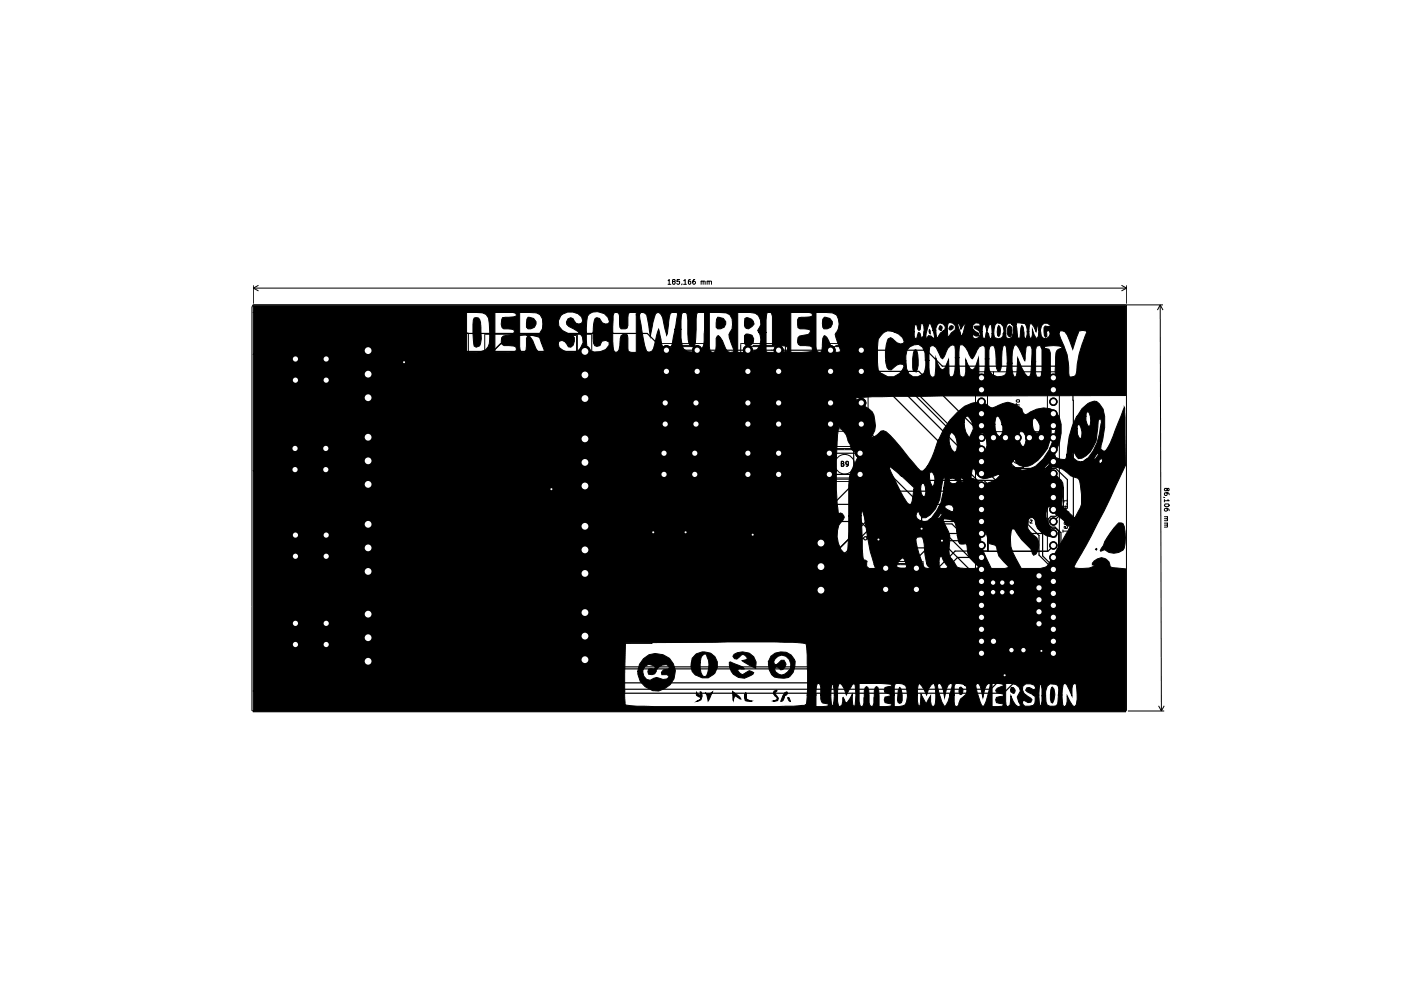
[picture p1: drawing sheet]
<svg xmlns="http://www.w3.org/2000/svg" width="297mm" height="210mm" viewBox="0 0 297 210" stroke-linecap="round" stroke-linejoin="round" font-family="sans-serif">
<g fill="none" stroke="#000" stroke-width=".21">
<path d="M141.6 59.5l.3-.2v1M142.7 59.7l-.1-.2v-.2h.5l.1 .2-.6 .4 .1 .4h.3l.2-.3-.2-.3M144.1 59.3h-.5l-.1 .4h.6v.4l-.2 .2-.4-.2M144.9 59.5l.4-.2v1M146.4 59.3h-.3l-.1 .2v.6l.1 .2 .4-.2v-.4l-.4-.1-.1 .3M147.3 59.3h-.2l-.2 .2v.6l.3 .2 .3-.3-.3-.4-.3 .1v.2M148.7 59.7h.4v.6M148.7 59.6v.7M149.1 59.7h.4v.6M149.9 59.7l.5-.1v.7M149.9 59.6v.7M150.4 59.7h.5v.6"/>
<path d="M53.7 64.6h185.1v86.1h-185.4v-85.6zM53.7 64.8h184.9v19.1l-49.2 .1-7.6 .3-.5 .2 .3 .4 3.3 2.4a5.1 5.1 0 0 1 0 5.3v.3l1.1-.7 .8-.8 .5-.1 .6 .3 1.9 1.8 5.4 6.5h.5l.9-1.1 18.3 .1a3.2 3.2 0 0 0 3.4 .5h3v.3l.6-.6h1l.6 1.2 .9 1a2.34 2.34 0 0 1 .9 2.9l-.2 2.9 2.8 2.8 1.4-3v-2a8.6 8.6 0 0 0-.7-3.4l-1.6-.6-.7-.7a3.9 3.9 0 0 0-3.4-1.1h-1l1.3-1.7-1.6 1.5-.3 .5h-3l1.3-.6a12.4 12.4 0 0 0 4.3-8.2l-.4-.4-.4 .2-.2 .6a8.2 8.2 0 0 1-4.1 7.5 2.56 2.56 0 0 1-3.4-.4l-.1-.8a2.13 2.13 0 0 0-1.1 1.5h-17.6l1-1.7 1.3-3.8h2.3l.5 1.9 .8 .7 .3-.4 .2-.9-.2-1.4h4.7l.5 1.8 .4 .6 .3 .1 .3-.3a4.1 4.1 0 0 0-.1-3.2l-.5-.5h-.4l-.4 .5-.1 1h-4.7l-.3-1-.5-.5h-.4l-.3 .6-.1 1h-2.2l1.1-2.3 1-1.5h3.3a4.7 4.7 0 0 0 1.1 3.3l.9-1.8-.2-1h4.7l.4 1.9 .6 .7 .3-.3h3.8l.4 1.8 .4 .6 .3-.1a2.35 2.35 0 0 0-.6-3.4l-.3 .4-.2 .7h-3.8l.4-1v-.8l-.1-.5h6.4l.3 1.3 .5 .5 .5-.1a2.23 2.23 0 0 0-1.1-3.1l-.2 .6v.8h-6.4l-.3-.9-.4-.8-.4-.1-.3 .4-.2 1.4h-4.7a2.07 2.07 0 0 0-1.2-1.8l-.4 .4-.2 .9h-3.3l1.9-2.1 1.5-1.3 1.6-.6 1.4-.3 1.5 .4 1 .8 .4 .1 1.2-.5a3.8 3.8 0 0 1 5.1 .9l.2 .5 .5 .5 .5-.1a5.3 5.3 0 0 1 5.8-.6l.9 1.1 .4 1.7a11.3 11.3 0 0 1-1.4 6.3l.2 .7 1.5 .4h.6l.3-1h1.1a1.89 1.89 0 0 0 2.3 1.4h3.3l.4 .5 .5-.5-.1-.5-.2-.1-.6 .6h-3.3l.6-.4 1.9 .1 .8-1v-.4a1.71 1.71 0 0 0-1 1.3h-1.7l.4-.2a9.9 9.9 0 0 0 2.7-6.5l.2-1.1v-.7l-.3-.1-.3 .3-.3 2.7a6.4 6.4 0 0 1-3.2 5.4h-.8l-.8-1.2-.4-.1-.1 .5h-1.1l.5-3.8 .5-1.7h1.2l.1 1.2 .3 .7 .3 .2 .2-.2a3.6 3.6 0 0 0-.4-2.8h-.3l-.2 .4v.5h-1.2l1.1-2.6h1.9v.8l.3 .9 .3 .5 .4-.5a3.2 3.2 0 0 0-.5-2.8l-.4 .3-.1 .8h-1.8l1-1.6a3.5 3.5 0 0 1 3.1-1.6l.6 .5 .8 1.1a13.9 13.9 0 0 1-.4 7.7l-.1 .8 .6 .4h.3a9.5 9.5 0 0 0 2.1-4.3l2-5 .1 2.2 .1 10.2a238.8 238.8 0 0 1-10.9 21.6 5.9 5.9 0 0 0 4-.1l.6-.7-.7 .3a1.92 1.92 0 0 1 2.6-1.4 1.79 1.79 0 0 1 1.2 1.8l3.2 .4v30.3h-184.9v-4.4h78.7l.1 2.9 2.7 .3 3.6 .1h26l5.7-.2 .5-.3 .1-1.9h1.9v2.4h1.4l1.4-.2-.3-.4-1.1-.1-.2-.3-.2-1.4h2.1l.2 2.1 .2 .3 .3-1.2 .1-1.2h.7v1.3l.1 .8 .2 .3h.2l.4-.3 .2-1.5 .1-.1 .2 .4 .3 .7h.3l1.1-1.8 .1 2.2 .3 .4a9.1 9.1 0 0 0 0-4.9h1v3.8l.4 1.1 .5-.2 .2-.5v-2.6l.2-.7 .3-.2 .3 .2 .2 .5 .1 2.7 .1 .6 .4 .2 .3-.2 .2-.5 .1-2.6 .1-.7 .3-.2 .3 .2 .2 .5 .1 3.5h1.4l1.4-.2-.3-.4-1.3-.2-.1-.6 .1-.6 1.2-.3v-.1h.8v2.4h.9l1.5-.4 .2-.7 .2-1.3h2.1v1.2l.3 1.2 .3-.3 .2-2.3 1.1 2 .9-1.7 .2 2.1 .3 .2 .3-.2a9.9 9.9 0 0 0 .1-4.4h.5l1 3.6 .6 1 .7-1.1 .4-1.3h.9l.1 2.1 .2 .3 .6-.2 .5-1.4 1.1-1 .2-.7-.1-.9-.4-.4h2.4l.9 3.6 .3 .8 .4 .2 .6-1.1 .6-2.5 .2-1.2-.3-.1h.7v4.9l2.2-.1 .4-.2-.4-.3-1.2-.2-.2-.6 .2-.5 1.3-.3 .3-.2-.4-.3-1.2-.3-.2-.5 .3-.4 1.3-.5 .1-.2-1.2-.3h1.6v3.8l.1 .8 .3 .3 .6-.3 .1-2 .5 1.2 .5 .8 .5 .3 .5-.1 .1-.2-.4-.7h.8l.1 .5 .4 .4 1.8-.1 .3-.5 .1-.6v-.8l-.4-.3h1.1l.2 2.1 .2 .3 .3-1.2v-1.1h.8l.1 1.3 .2 .7 .6 .2 1.3-.1 .3-.3 .2-1.9h.8l.1 2.1 .3 .3 .5-.3 .2-2 1.1 2.1 .5 .2 .3-.4a10.3 10.3 0 0 0-.2-4.5l-.6 .3-.1 .8v1.5l-1.1-2.3-.5-.4-.3 .4-.2 2.2h-.8v-1.8l-.3-.4-.4-.1-1.1-.1-.6 .5-.3 1.1v.9h-.8v-1.4l-.3-1.2-.2 .3-.2 2.2h-1.1l-1.6-1.1 .2-.5h.5l.9 .5 .4-.2 .1-.3a1.72 1.72 0 0 0-2.7-.3l-.1 .8 .3 .7 1.7 1.4-.2 .5-.6 .1-1-.5-.2 .3h-.8l-.3-1 .7-1.3-.3-.7-.7-.6-1-.3h-4.8l-.4 .3-.4 .8-.4 1.9-.6-2.5-.3-.5-.5 .1-.1 .2h-2.4a2.21 2.21 0 0 0-2-.1l-.2 .5v1.8h-.9l.5-2v-.4l-.4-.1a4.3 4.3 0 0 0-1.2 3l-.3-1.6-.7-1.4-.4 .1-.2 .2h-.5l-.2-.3a1.57 1.57 0 0 0-1.1 1.2l-.4 1.3-.6-1.3-.5-.8-.6-.4-.3 1.2v1.3h-2.1l-.4-2.1a2.29 2.29 0 0 0-2.2-.2l-.2 .5v1.8h-.8l-.2-.3-1-.3-.1-.5 .1-.5 1.4-.3 .2-.3-.4-.1-2.3-.2h-5.4l-.4 .3-1.3 2.2-.4-1.3-.8-1.2-.4 .2-.1 .6-.1 1.7h-.7l-.1-1.3-.3-1.2-.2 .3-.2 2.2h-2.1v-1.6l-.2-.7-.3-.2-.2 .1-.2 .6-.1 1.8h-1.9l.1-4.9-.1-4.9-.2-1.1-.7-.1-5.9-.3-31.7 .2-.2 10.2h-78.7v-46.7h123.6v4l.4 5 .1 .2 .4-.2 .4 .1 .4 .8-.3 .7-.9 1a5.8 5.8 0 0 0 1 5.7l.6 .2 .3-.3 .2-4.1v-3.6h2.7l.4 9 .2 .4 .6 .3v1.1l.5 .4h1.3l-.2-.7h4.7l.1 .5 .8 .2h1l.2-.3-.1-.8-.6-1.2-.9 .7-.5 .9h-4.7l-.9-2.8-.5-2.7h10.2l.3 1.9 1.3 3.9 .4 .3 1 .1-.7-.7v-.5h2.6l.1 .9 .2 .3h1.9l-1.3-1.7-.4-.9h-.2l-.2 .5-.1 .9h-2.6l-.7-4.8-.2-.5-.2-.2-1 .1-.2 .4h-10.2l-.8-4.9h11l.3 .6 1.4 .6 .8-.2 .4-.3 1.8 .1 .1-.2h.9l.4 1.2a5.1 5.1 0 0 1 1 4.3 2.92 2.92 0 0 0 .5 3l1.2 1.8 .6 .1a7.9 7.9 0 0 0 3.9-.1l-1.2-1.4a3.9 3.9 0 0 1-1.3-3.3l-.2-.3h-1.3l-.3-.4-.2-1.3h4.9l.1 1.5 .5 1.8 1.7 3.6h2.8l.9-.2-2.1-2.4-.5-2-.5-.4-1-.2-.2-.8h4.6l.1 1.4 .4 1.2 1.8 3.4h4.1a2.17 2.17 0 0 0 2.2-1.8l4.1-7.2h-.7l-.6-1.1-1.7-1.3-1.2-1.6-.4-.1a3.9 3.9 0 0 0 .4 4.5l1.1 1.9h-.9a3.8 3.8 0 0 1-3.5-3.8l-.5-.3-.6 .2a2.32 2.32 0 0 0 .7 3.4 2.74 2.74 0 0 1 .7 4.2l-.6 .2-.5-1.3a15.6 15.6 0 0 1-3.5-4.3h-.4l-.3 .5-.2 1.9-4.7-.1a4 4 0 0 0-1-2.2l-.3 .3-.3 1.1h-4.9l-.2-1.5-.5-1.6-1-.4-2.3-.1 .7-.8 .1-.4a1.71 1.71 0 0 0-1.1 1.3h-1.6l.4-.2 1.5-2.3h1.3l1.5 .9 .3-.1 .1-.7-.3-.6-.7-.1-.8 .1-.1 .5h-1.3l.5-1 .5-2 .1-1.2h16.3l.1 .2 .2-.2-.2-.1-.1 .1h-16.3l.2-1.5h.9l.3 .4 .5 .3 .6-.1 .4-.3-.4-.6h1.1l.3 .6 .4-.3-.3-.5h1.8l1.1 .4a3.1 3.1 0 0 0 4.3-.2l.7-.9-.1-.2-.4 .1a4.7 4.7 0 0 1-3.5 .7l-.8-.6-.5-1.1-.3-.2-.3 .1-.2 1.9-1.9-.1-.3 .1v.2h-1.1l-.6-.2-.6 .1-.2 .4h-.9v-.5l-.2-.2-.3 1.3-.6 3.4-.9 2-1.1 1.3-.9 .6h-.8l-.5-.7-.2-.7-.4 .2-.2 .8h-11l-.5-1.2-.1 1.1h-2.7v-6.3a7.7 7.7 0 0 1 1.1-4.2h7.6v.5l.3 .8 2.1 4.2 1.3 2.3 .5 .5 .4-.1 .2-.8 .3-2.4h1.5l.2 1.1 .4 .5 .3-.2a3.5 3.5 0 0 0-.2-2.6l-.4-.2-.2 .5-.1 .9h-1.5l.1-.4-2.8-2.5h6a2.94 2.94 0 0 0 .8 2.3 2.41 2.41 0 0 0-.3-3.2l-.4 .2-.1 .7h-6l-2.4-2.1h-7.6l.8-1.7 .1-.6-.2-.4a1.87 1.87 0 0 1-1.5-2l-.4-.7a3.7 3.7 0 0 0-1.5-2.5l-.3-.5-.2 .1-.3 3.3-.2 6h-123.6v-24.7h132.3a7.1 7.1 0 0 0 .5 3.8l.5 .3a2.99 2.99 0 0 0 4.7-1.5l-.2-.4-.7-.1-.7 .2-1.2 1h-.5l-.3-.5-.3-1.4h4.3l.1 1.7 .5 1.1a2.11 2.11 0 0 0 2.4 .3 2.11 2.11 0 0 0 1.2-2.1l-.1-1.1h.8v2.6l.2 .6 .4 .4h.3l.3-.3 .2-3.8 .9 2.2 .5 .3 .5-.4 .8-1.8 .1 3 .2 .6 .3 .2 .4-.3 .2-.4 .2-.9 .1-2.6h.7l.3 3.9 .6 .3 .4-.3 .2-.8v-2.7l1 2.1 .5 .1 .5-.5 .7-2v3.2l.2 .6 .3 .3 .5-.2 .1-.4 .3-3.3h.8v2.3a2.12 2.12 0 0 0 3.5 1l.4-2.4h1l.1 2.3 .3 .6 .2 .1 .2-.2 .2-.6 .2-3.3 1.5 3.3 .5 .6 .3 .1 .3-.2 .2-.5 .1-2.5h.9v2.5l.3 .8h.7l.3-.9v-5l-.1-.5h.5l.3 .3 .8 .1 .1 .3 .2 .6 .1 4.5 .2 .5h.5l.2-.5 .2-4.6 .2-.4 1.1-.6v-.3a7.8 7.8 0 0 0-3.7-.1l-.2 .2h-.5l-.2-.3h-.4l-.5 .2-.1 .6v2.6h-.9l.1-2.7-.3-.7-.8 .1-.2 .3-.2 2.8-1.3-2.7-.4-.6-.4-.1a6.2 6.2 0 0 0-.6 3.9h-1l-.2-3.2-.4-.6h-.2l-.2 .3-.1 .9-.1 2.9-.4 1.3-.2 .2-.3-.2-.2-.6-.2-3.4-.3-1.2-.3-.1-.5 .1-.2 .2-.1 .7v1.8h-.8v-2.1l-.1-.5-.2-.2-1 .2-1.5 2.6-1.3-2.4-.6-.6-.7 .1-.2 2.6h-.7l-.1-2.4-.5-.3-.5 .2-.6 .6-.7 1.7-.4 .5-.3-.3-1-2.1-.8-.4-.6 .2-.1 2.9h-.8l-.1-1.6-.5-1.2-.8-.6-1 .1-.9 .4-.6 .7-.2 1.3v1h-4.3l-.1-.8a7.7 7.7 0 0 1 .6-3.9l.5-.2 .5 .2a1.97 1.97 0 0 0 2.2 1l.2-.4-.3-.8-.9-.8-1.1-.5h4.4v.9l.4 .6 .2-.2 .3-1 .1-.1 .3 .2 .3 1 .3-.3h.6v.4l.6-.6h.5l.6 .7 .1-.1v-.4l-.3-1.3h.6l.1 .9 .3 .8a1.77 1.77 0 0 1 2.1-1.7l.1 1.5 .7-1 .9-.7v-.8l-.5-.5h1l.6 2.1v.8l.3-.4h2.1l.3 .6 .5 .1 .6-.2 .3-.6-.1-.7h.5l.1 .9 .3 .6 .3-.2 .2-1 .2-.1 .3 .2 .2 1.1h.2l.3-.2v-.9h.4l.2 .9 .7 .2 .7-.1 .3-.4 .1-.6h.5l.1 .8 .2 .2 .5 .1 .5-.3a2.54 2.54 0 0 0 .1-2.7h.8l.4 2.7 .2 .3 .3-.2 .1-.9a2.26 2.26 0 0 1 .3-1.7l.2 .4 .2 1.9 .3 .5 .2-.2 .2-1.3h.3l.1 .9 .4 .6 .3-.9v-1l.3 1 .5 .8 .2 .1 .3-.6v-1.2h.4l.2 1.3 .5 .5h.6l.5-.5 .2-.9h2v.5l.3 .9a16.6 16.6 0 0 1 1.8 7.9l.2 .3 .9-.2 .3-.3 .2-.8a24.2 24.2 0 0 1 2.2-8.4 1.99 1.99 0 0 0-1.8-.1l-1.3 3.8-1.1-3-.6-.7-.9-.2-.2 .3h-2l-.3-.3-.4 .2v1l-.2 .2-.3-.3-.1-1.7 .3-.4 1 .1 .1-.2-.6-.5h-.8l-.5 .5-.2 1h-.4l-.1-1.3-.4 1.6-.5-1-.5-.7h-.3l-.3 1.7h-.3l-.2-1.2-.2-.5-1.9-.1-.1 .3h-.8l-.2-.3h-.8l-.4 1.3v.9h-.5l.2-.5-.2-1-.5-.6-.8-.1-.5 .5-.2 1.7h-.4l-.2-2-.4 .2-.5 1.4-.4-1.5-.2-.1-.3 .5-.1 1.1h-.5l-1.1-.7-.1-.4 1.4-.2-.3-.5h-.6l-.8 .5v.6l.5 .6 .8 .5v.5a1.14 1.14 0 0 1-1.3-.3l-.1 .2h-2.1l.7-2.6-1 1.3-.4-1.3-1.2 .1-.7-.2-.4 .1-.1 1.6h-.9l.3-.2 .1-.6-.4-.6-.8-.2-.5 .3-.3 .8v.5h-.6l-.7-1.6-.5 1.2-.3 1.7h-.6l.2-1.1a1.82 1.82 0 0 0-.4-1.8l-.2 .1-.2 1.3-.3 .2-.2-.3-.3-1-.1-.1-.3 .3-.1 1.3h-4.4a2.47 2.47 0 0 0-3.3 2.3l-.1 2.5h-132.3v-8.8h45.2v8.4l3.1-.2a2.3 2.3 0 0 0 1.8-2.7l-.2-4.4-.5-.7-.8-.4h-1.5h4.1v8.4l3.5-.1 1-.2 .1-.4-.2-.5-.4-.1-2-.1a1.2 1.2 0 0 1-.2-2.1l2-.3 .4-.5-.1-.4-.4-.2-1.8-.1a1.84 1.84 0 0 1-.3-2.3l2.4-.2 .5-.2 .1-.2-.2-.4-.6-.1h-1.5h3v7.1l.2 1.1 .5 .2 .4-.1 .2-.4 .1-2.4 .3-.6h.2a5.9 5.9 0 0 1 1.6 2.8l.4 .5 .5 .2 .8-.2-.6-1.7h3.5l.3 .9a3.1 3.1 0 0 0 4.4 .2l.6-1.3-.1-1.2-.7-.9h1.5l.1 2.7 .1 .7 .2 .3a3.3 3.3 0 0 0 4.4-1v-.7l-.7-.3-.8 .1-.4 1-.7 .1-.4-.1-.3-.5v-2.3h4.1a10.4 10.4 0 0 0 .3 4l.4 .2 .4-.2a5.9 5.9 0 0 0 .5-2.7 1.06 1.06 0 0 1 1.3-1l.2 .3 .1 .7 .1 2.7 .8 .2h.9v-7.9h.7l.5 3.3a14.3 14.3 0 0 0 1 4.4l.7 .1 .4-.1 .3-.5 1.1-4.2 .6 2.2a4.3 4.3 0 0 0 .8 2.6h.8l.5-.7 .8-4.1h1.3v1.8l.3 1.9 .3 .5 .8 .5 1.2 .1 1.1-.1a2.19 2.19 0 0 0 1.2-2.2l.1-6h1l.1 7.8a.74 .74 0 0 0 1 .5l.3-.4v-2.4l.3-.6h.2l.9 1.1 .7 1.7 .4 .5a1.42 1.42 0 0 0 1.3 0l-1-2.9-.1-.7 .3-.5a3.5 3.5 0 0 0 0-3.6l-.8-.5h-1.7h4.1v8.4h1.8l1.3-.2 .9-.3a2.91 2.91 0 0 0 .5-3.7h1.5v4.2a10.3 10.3 0 0 0 4.5-.3v-.9l-.4-.1-2.7-.1v-6.2l-.4-.8h-.3h4.6v8.4l3.5-.1 1-.2v-.9l-.5-.1-2-.1a1.2 1.2 0 0 1-.2-2.1l1.9-.3 .4-.5v-.4l-.5-.2-1.7-.1-.4-.2-.1-1.7 .3-.4 2.3-.2 .5-.2v-.6l-.6-.1h-1.6h3l.1 7.8a.74 .74 0 0 0 1 .5l.3-1.2a2.1 2.1 0 0 1 .5-2.2 7 7 0 0 1 1.6 2.8l.4 .5 .5 .2 .8-.2v-.4l-1.1-3.2a3.4 3.4 0 0 0 .2-4.1l-.8-.5h-1.5h-12.2l-.2 .1-.2 1.5v2.6h-1.5l-.3-.4 .3-.5a2.09 2.09 0 0 0 .2-2.3 2.09 2.09 0 0 0-2.1-1h-11l-.2 .1-.2 1.2-.2 5.2-.2 .6-.4 .1-.5-.2-.2-.4-.2-.9-.1-4.1-.1-1.4-.3-.2h-.6l-.2 .2-.2 3.3h-1.3l.6-3.4-.3-.1h-1l-.3 .2-.6 4.2-.2 .4-.8-3.7-.7-1.1h-.6l-.2 .3-.3 .8-.8 3.9-.8-4.5a.92 .92 0 0 0-1.4-.4l-.1 .4h-.7v-.5h-1.4l-.3 .3-.1 2.4-.1 .6-.4 .1h-.9l-.3-.3-.1-2.5-.1-.5-.9-.1-.3 .6-.1 3.6h-4.1v-1.7l.4-1.3 .3-.1 .6 .1a1.41 1.41 0 0 0 1.9 1.1l.2-.4-.3-.9a2.74 2.74 0 0 0-4.3-.3l-.3 3.5h-1.5l-2.2-1.3-.4-.4-.1-.5 .3-.7 .6-.2 .5 .2 .6 .9 .6 .2 .6-.2 .3-.5-.3-.8a3.1 3.1 0 0 0-4.4-.3l-.5 1.1 .1 1.1 .7 1 2.2 1.1a1.71 1.71 0 0 1-.4 2.4l-.5-.1-.8-1.1-.5-.2-.6 .1-.3 .5h-3.5v-.2a2.09 2.09 0 0 1 .2-2.9 3.3 3.3 0 0 0-.4-2.9l-.9-.5h-1.5h-58.5zM53.7 61.1h185.2M53.7 60.5v3.9M53.7 61.1l1.1 .6M54.8 60.5l-1.1 .6M61.2 74.6h9.5v7.5h-9.5zM62.4 77.6v1.6M62.9 75.4h6v6h-6zM63.7 75.1h4.4M64.6 77.9h.6v.8l-.2 .1-.4-.1zM64.8 77.8h.2a.6 .6 0 0 1 0 1h-.2a.6 .6 0 0 1 0-1z"/>
<path d="M65.6 78.2h.5v-.4h-.5v1h.4l.2-.4-.3-.2M65.7 78.3l.5-.1v-.3l-.5-.1v1h.4l.2-.3-.3-.2M66.6 78.1l.4-.3v1M66.6 78.1l.3-.3v1M66.6 78.8h.6M69.4 77.6v1.6M76.6 70.6h22.7v17.4h-22.7zM80.2 79v.5h1.1v-.5M80.8 79.2v.3M81.3 78.3h-1.1l.3 .4M81.3 79.9l-.5 .4M81.3 78.1v.6"/>
<path d="M90.6 70.9h-10.8v16.9h10.8M90.6 70.8h-10.9v17.1h10.9M93.6 78.8l.4-.2v1M93.6 79.6h.6M94.7 78.6h.4l.1 .1v.6l-.3 .3a.66 .66 0 0 1-.2-1zM95.6 78.6v1M95.7 79.2l.3 .4M96 78.9l-.4 .3M100.5 67.4a.89 .89 0 0 1 1.2 .4l.2 .6 .1 1.8a3.8 3.8 0 0 1-.4 3.2l-.6 .2-.5-.2-.1-1.4a10.9 10.9 0 0 1 .1-4.6zM102.8 70.9h22.7v17.3h-22.7zM111.5 71.1h10.7v16.9h-10.7M111.5 71h10.9v17.1h-10.9"/>
<path d="M112 67.3l1.1 .2 .6 .7v.5l-.4 .7-.7 .3h-.6l-.4-.3 .1-1.7zM116 79.3l.3-.2v1M117.1 79.1h.3l.1 .1v.6l-.3 .3a.66 .66 0 0 1-.1-1zM117.9 79.1v1M118 79.7l.3 .4M118.3 79.4l-.4 .4M120.7 79.2v.6h1v-.6M120.7 78.3v.5h.5v-.5h.5v.5M121.2 79.4v.4M139.8 72.8h9.5v7.5h-9.5zM141 75.8v1.5M141.5 73.5h6.1v6h-6.1z"/>
<path d="M141.6 60.3h.6M142.3 73.2h4.5M142.3 79.8h4.5M143.8 75.9v1.1h.5v-.5h-.1l.1 .1-.1 .4h-.4v-1h.5v.2v.3h-.5h.4l.1-.2-.1-.4zM144.6 60.2l-.1 .2M144.8 77h.6M144.9 60.3h.6M145 77v-1.1l-.2 .4 .2-.3v1M148.1 75.8v1.5M152.2 67.3l1.2 .2 .5 .7v.5l-.4 .7-.7 .3h-.6l-.4-.3 .1-1.7zM157 72.8h9.5v7.5h-9.5zM157.8 71.2l.4-.4 1.3 .3 .3 .7-.1 .8-.5 .6h-1.1l-.3-.4z"/>
<path d="M157.9 67.5l.6-.1 .9 .3 .3 .4 .2 .6-.4 .5-.8 .5-.7-.2-.2-.5zM158.3 75.8v1.5M158.8 73.5h6v6h-6zM159.6 73.2h4.5M159.6 79.8h4.5M161.1 76.5h.3l.2-.2-.2-.4h-.3v1.1h.4l.1-.5h-.2M161.1 76.2h.4v-.4h-.4v1h.3l.2-.2-.2-.4M162.3 75.9l-.3 .7h.6M162.3 75.7l-.3 .8h.6M162.5 76.1v.9M165.3 75.8v1.5M174.6 72.8h9.5v7.5h-9.5z"/>
<path d="M174.8 67.3l1.2 .2 .5 .7v.5l-.4 .7-.7 .3h-.7a2.18 2.18 0 0 1 .1-2.4zM175.8 75.8v1.5M176.3 73.5h6.1v6h-6.1zM177.1 73.2h4.5M177.1 79.8h4.5M178.6 76.5h.4l.1-.2-.1-.4h-.4v1.1h.5v-.5h-.1M178.6 76.7h.5v-.3l-.5-.1v1h.5l.1-.3-.2-.3M179.5 75.9h.7l-.5 1.1M179.6 76.3h.6l-.4 1M182.9 75.8v1.5M193.8 74.3l.4-.2a5.4 5.4 0 0 1 .3 4.2l-.2 .6-.6-.2a5.6 5.6 0 0 1 0-3.8zM197 69.9l.2 .2v.6l-.2-.5z"/>
<path d="M199.2 69.1l.2-.1 .4 .3-.2 .8-.5-.3zM201.5 69.1l.3-.1 .3 .2-.1 .4-.4 .4-.3-.1-.1-.3zM206.8 78.8h17.8v61h-17.8zM209.4 78.8v12.7h12.7v-12.7M210.6 78.8v1.3h10.2v-1.3M211.7 69h.1a2.08 2.08 0 0 1 0 2.3l-.3-.1-.1-.7zM213.7 69.3l.4-.3 .4 .4v1.6l-.3 .4a1.45 1.45 0 0 1-.5-2.1zM237.8 60.5l1.1 .6M238.9 64.6h7.7M238.9 60.5v3.9M238.9 61.1l-1.1 .6M246 64.6l.2 86.1"/>
<path d="M246 64.6l-.6 1.1M246 64.6l.6 1.1M61 93.6h9.5v7.5h-9.5zM62.3 96.6v1.5M62.8 94.3h6v6h-6zM63.6 94.1h4.5M63.7 81.6h4.4M64.5 96.9l.4-.1a.66 .66 0 0 1 .1 1l-.5-.1zM64.6 96.9h.6v.8l-.2 .2-.4-.2zM65.6 96.8v1h.4l.2-.2-.3-.3 .3 .2-.2 .4h-.4v-1h.5l.1 .1-.1 .3h-.5h.3l.2-.2-.2-.3zM66.5 96.9l.5-.1 .1 .2-.6 .8h.6M66.6 96.9h.4l.1 .4-.6 .6h.6"/>
<path d="M69.3 96.6v1.5M76.6 89h22.7v17.4h-22.7zM80.2 97.5v.4h1.1v-.4M80.8 98.9v-.4l-.5-.1-.1 .5h1.1M80.8 80.5v-.5l-.4-.1-.2 .2v.4h1.1M80.8 97.6v.3M81.3 96.5v.6l-.6-.6h-.4v.5M81.3 98.4l-.5 .2M90.6 89.2h-10.8v17h10.8M90.6 89.2h-10.9v17.1h10.9M93.6 97.1l.4-.2v1M93.6 97.9h.6"/>
<path d="M94.7 96.9h.4l.1 .1v.6l-.3 .3a.66 .66 0 0 1-.2-1zM95.6 96.9v1M95.7 97.5l.3 .4M96 97.2l-.4 .3M96.4 87.2l.5-.1v-.4h-.5v1M96.7 87.2l.3 .5M97.4 87.1h.4M97.9 86.7h-.5v1h.5M98.3 87l.2-.3v1M98.3 87.7h.6M102.8 89.4h22.7v17.4h-22.7zM111.5 89.7h10.7v16.8h-10.7"/>
<path d="M111.5 89.5h10.9v17.2h-10.9M116 98.1l.3-.2v1M116 98.9h.6M116 80.1h.6M117.1 97.9h.3l.1 .1v.6l-.3 .3a.66 .66 0 0 1-.1-1zM117.9 97.9v1M118 98.5l.3 .4M118.3 98.2l-.4 .4M119 87.5l.5-.1v-.4h-.5v1M119.3 87.5l.3 .5M120 87.4h.4M120.5 87h-.5v1h.5"/>
<path d="M120.7 97.8v.5h1v-.5M120.7 96.9l.3 .5h.7v-.5h-.6v.4l.2 .1M121.2 99.2v-.4l-.4-.1-.1 .5h1M121.2 80.7v-.4l-.4-.1-.1 .5h1M121.2 98v.3M121.4 87h-.5v.4a.35 .35 0 0 1 .5 0 .35 .35 0 0 1 0 .5 .35 .35 0 0 1-.5 0v-.1M121.7 98.7l-.5 .4M121.7 80.2l-.5 .3M139.3 94.7h9.4v7.4h-9.4zM139.5 84h9.5v7.4h-9.5zM140.5 97.6v1.5M140.8 87v1.5"/>
<path d="M141 95.3h6.1v6h-6.1zM141.3 84.7h6v6h-6zM141.8 95.1h4.5M142.1 84.4h4.4M142.1 90.9h4.4M143.3 97.8v1l.5-.1v-.3l-.1-.1 .2 .3-.2 .3h-.4v-1l.5 .1-.1 .3h-.4h.4l.1-.2-.1-.3zM143.6 87.1h.3l.2 .3-.2 .2h-.3h.4l.1-.1-.1-.3h-.4v1h.3l.2-.1-.2-.5 .2 .1-.1 .4h-.4zM144.2 97.8h.7l-.4 .4h.3l.1 .2-.1 .4-.6-.1M144.3 97.9h.6l-.4 .3 .4 .1v.4l-.2 .2-.4-.2M145.1 88.1h-.7l.7-.6-.2-.4-.4 .1h.5l.1 .3-.7 .7h.7M147.6 97.6v1.5M147.8 87v1.5"/>
<path d="M157 84h9.5v7.4h-9.5zM157 94.7h9.5v7.4h-9.5zM158.3 87v1.5M158.3 97.6v1.5M158.8 84.7h6v6h-6zM158.8 95.3h6v6h-6zM159.6 84.4h4.5M159.6 95.1h4.5M159.6 90.9h4.5M161.1 87.1h.3l.2 .3-.2 .2h-.3h.4l.1-.1-.1-.3h-.4v1h.3l.2-.1-.2-.5 .2 .1-.1 .4h-.4zM161.1 98.3h.3l.2-.2-.2-.3h-.3v1h.4l.1-.4-.2-.1M161.1 98h.4v-.4h-.4v1h.3l.2-.1-.2-.5"/>
<path d="M162.5 87.1h-.5v.5l.5-.1v.6h-.5a.33 .33 0 0 0 .5 0 .33 .33 0 0 0 0-.5 .33 .33 0 0 0-.5 0v-.4h.5M162.5 97.8h-.2l-.3 .2v.7l.5 .1v-.6h-.4l-.1 .2M162.5 97.6h-.3l-.2 .3v.6l.2 .1a.35 .35 0 0 0 .4-.4 .35 .35 0 0 0-.6-.2v.2M165.3 87v1.5M165.3 97.6v1.5M174.3 94.7h9.5v7.4h-9.5zM174.6 84h9.5v7.4h-9.5zM175.6 97.6v1.5M175.8 87v1.5M176.1 95.3h6v6h-6zM176.3 84.7h6.1v6h-6.1zM176.9 95.1h4.4"/>
<path d="M177.1 84.4h4.5M177.1 90.9h4.5M178.4 97.8v1l.5-.1v-.3l-.2-.1 .3 .3-.2 .3h-.4v-1l.5 .1-.1 .3h-.4h.3l.2-.2-.2-.3zM178.6 87.1v1h.5v-.4l-.1-.1 .2 .3-.1 .3h-.5v-1l.5 .1v.3h-.5h.4l.1-.1-.1-.4zM179.7 87.5l-.1-.2 .1-.2 .4 .1v.3h-.4l-.1 .2v.4h.5l.1-.3-.3-.3M179.8 87.6l-.2-.1v-.2l.5-.1 .1 .3-.6 .2v.4l.2 .1 .4-.1v-.4l-.2-.1M179.9 98.2l-.4 .3-.2-.1v-.4l.3-.2 .3 .2-.2 .7-.3 .1M179.9 98.3l-.1 .2h-.3l-.1-.5h.5v.6l-.4 .3M182.6 97.6v1.5M182.9 87v1.5M214.4 95.3h2.6v3.8h-2.6zM215.2 87.2h.1"/>
<path d="M215.2 83.1l.1 .5 .3-.1 .2-.4h.3v.5M215.4 82h.6l.1 .2v.4h-.9v-.4zM215.5 85.5l.2 .4M215.5 84.9l.1-.1h.5v.4l-.5 .1zM215.5 87.2h.6M215.5 85.9h.6M215.5 86.3v.2l.2 .3 .4-.2v-.3M216.1 87.6h-.9l.7 .4-.7 .3h.9M61.2 111.9h9.5v7.6h-9.5zM62.4 115v1.5M62.9 112.7h6v6h-6zM63.6 100.6h4.5"/>
<path d="M63.7 119h4.4M63.7 112.4h4.4M64.6 115.2h.6v.8l-.2 .2-.4-.2zM64.8 115.1h.2a.6 .6 0 0 1 0 1.1h-.2a.6 .6 0 0 1 0-1.1zM65.6 115.6h.5v-.5h-.5v1.1h.4l.2-.5-.3-.1M65.7 115.7l.5-.1v-.4l-.5-.1v1.1h.4l.2-.4-.3-.1M66.5 115.1h.6l-.2 .4 .2 .1v.4l-.1 .2-.5-.2M66.6 115.1h.6l-.3 .5 .3 .1v.4h-.6M69.4 115v1.5M76.6 107.4h22.7v17.4h-22.7zM80.2 115.8v.5h1.1v-.5M80.2 115.5v-.6l.5 .3v-.2l.4-.1 .2 .2-.1 .4"/>
<path d="M80.8 117.3v-.5h-.4l-.2 .1v.4h1.1M80.8 116v.3M81.3 116.8l-.5 .3M90.6 107.7h-10.8v16.9h10.8M90.6 107.6h-10.9v17.1h10.9M93.6 115.4l.4-.3v1.1M93.6 116.2h.6M94.7 115.1h.4l.1 .2v.6l-.3 .3a.66 .66 0 0 1-.2-1.1zM95.6 115.1v1.1M95.7 115.7l.3 .5M96 115.5l-.4 .3M96.4 105.5l.5-.1v-.4h-.5v1"/>
<path d="M96.7 105.5l.3 .5M97.4 105.4h.4M97.9 105h-.5v1h.5M98.3 105.1l.5-.1 .1 .2-.7 .8h.7M102.8 107.9h22.7v17.4h-22.7zM111.5 108.2h10.7v16.9h-10.7M111.5 108h10.9v17.2h-10.9M116.7 115.9l.4-.2v1M116.7 116.7h.6M117.8 115.7h.4l.1 .1v.6l-.3 .3a.66 .66 0 0 1-.2-1zM118.7 115.7v1M118.8 116.2l.3 .5"/>
<path d="M119 105.7h.5v-.5h-.5v1.1M119.1 116l-.4 .3M119.3 105.7l.3 .6M120 105.7h.4M120.5 105.2h-.5v1.1h.5M120.7 116.3v.5h1v-.5M121.2 117.8v-.5h-.4l-.1 .5h1M121.2 116.5v.3M121.4 105.2h-.3l-.2 .3v.6l.2 .2a.35 .35 0 0 0 .4-.5 .35 .35 0 0 0-.6-.1v.1M121.7 115.7l-1-.4v.7M121.7 117.3l-.5 .3M141.8 101.6h4.5"/>
<path d="M152.8 111.5h22.7v17.4h-22.7zM159.6 101.6h4.5M161.5 111.8h10.8v16.8h-10.8M161.5 111.6h11v17.2h-11M165 117.4l.3-.2v1M165 118.2h.6M166.1 117.2h.3l.1 .1v.6l-.2 .3a.66 .66 0 0 1-.2-1zM166.9 117.2v1M167 117.8l.4 .4M167.4 117.5l-.5 .4M170.8 119.9v.5h1v-.5M171.2 119h.2v.4l-.6 .1v-.5h.7l.3 .4"/>
<path d="M176.9 101.6h4.4M186.3 119h9.4v7.5h-9.4zM188 119.7h6v6h-6zM188.8 119.5h4.5M205 108.5h1v.4l-.2 .2h-.8M205.1 109.5l-.1 .4 .5 .2 .5-.2-.1-.4M206 110.5h-1l.7 .3-.7 .4h1M206 107.7h-1l.3 .3M206 107.4v.6M209.4 104.2h12.7v12.7h-12.7zM212.7 110.9v-.7l.1 .5 .3-.5v.7M213.4 110.2v.7"/>
<path d="M213.8 110.9v-.7l.2 .5 .2-.5v.7M214.2 111.5h.2l.1 .2-.1 .5h-.2zM214.5 110.2l.5 .7M214.7 108.8l.4-.3 .2 .3-.4 .2zM214.8 111.5l.2 .7 .2-.7M214.8 108l.4-.3 .2 .3-.3 .2zM215 110.2l-.5 .7M215.1 106.5l.3-.3 .3 .3-.4 .2zM215.2 108.3l.4-.2 .2 .2-.4 .3zM215.2 110.6h.3l.1-.3-.4-.1v.7M215.3 107.6l.4-.3 .2 .3-.3 .2zM215.4 110.6l.2 .3"/>
<path d="M215.4 106.8l.4-.2 .3 .2-.4 .3zM215.6 111.5v.6l-.2 .1M215.7 108l.4-.3 .3 .3-.5 .2zM215.8 110.2h.4M215.8 107.2l.4-.2 .2 .2-.3 .3zM216.1 110.2v.7M216.3 111.5h-.2l-.1 .2v.4l.3 .1 .1-.4h-.4M216.4 110.4l.2-.2v.7M216.4 110.9h.4M216.6 112.2l.2-.7 .2 .7M216.6 112h.4M217.2 110.2l.3 .1-.1 .6-.3-.2z"/>
<path d="M218.1 110.2l-.3 .1-.1 .4 .1 .2 .4-.1-.1-.3-.4 .1M218.4 110.3h.4l-.4 .6h.4M225.4 112.4v.5M225.4 112.6h.9M225.6 108.2l1 .4M225.6 110.3h.7M225.6 107.4h.7M225.7 109.1l-.1 .2 .4 .1v-.3l.2-.1 .1 .4M226 107.3v.6l-.7-.3M226.2 106.8h.1M226.3 111.6v.4h-.6l-.1-.3 .3-.1 .1 .4M226.3 110.7v.5h-.6l-.1-.4 .3-.1 .1 .5"/>
<path d="M226.3 109.8h-.5l-.2 .2 .2 .3M226.3 106.2h-.9l.2 .2M226.3 108.5l-.7 .1M226.3 105.8v.6M232.3 116.5l.1-.2 .2 .2-.2 .1zM236.8 111.2l.4-.3h.6l.3 .1a7.9 7.9 0 0 1 0 5.6 3 3 0 0 1-3.9-.1l-.8 .4-.1-.2 .7-1.1a12.9 12.9 0 0 1 2.8-4.4zM246.7 105.4l.3 .1M246.9 110.9h.7M246.9 105.9v.5M246.9 109.6h.7M247 106.9l.7-.1 .2 .3a.55 .55 0 0 1-.5 .3 .55 .55 0 0 1-.5-.3zM247.3 104.5l.2 .1v.3l-.5 .2-.1-.3 .1-.3h.6l.3 .4"/>
<path d="M247.3 107.8l.3 .4-.6 .2-.1-.2 .1-.4 .8 .1 .1 .4M247.4 110l.2 .1v.3h-.7M247.4 111.3h.2l-.1 .5h-.6M247.5 103.7l.1-.2h.2v.6l-.3-.1-.1-.5h-.4l-.1 .2 .1 .4h.4l.1-.2M247.5 109.6l.1 .3-.7 .1M247.5 110.9l.1 .4h-.7M247.6 105.9l.3 .3h-1M61.2 130.7h9.5v7.5h-9.5zM62.4 133.7v1.5M62.9 131.4h6v6h-6zM63.7 131.1h4.4M63.7 137.7h4.4"/>
<path d="M64.7 134h.5a.67 .67 0 0 1-.2 1h-.2a.67 .67 0 0 1-.1-1zM64.8 133.9h.2a.66 .66 0 0 1 .1 1l-.4-.1a.67 .67 0 0 1 .1-.9zM65.7 133.9v1h.5l.1-.4-.3-.1 .3 .2-.2 .4h-.4v-1.1l.5 .1-.1 .4h-.4l.5-.1-.2-.4zM67.1 134.2v.8M67.3 134.5h-.7l.3-.6-.3 .7h.7M69.4 133.7v1.5M76.6 126.5h22.7v17.3h-22.7zM80.2 134.9v.5h1.1v-.5M80.6 134h.7M80.8 136.4v-.5l-.4-.1-.2 .2v.4h1.1M80.8 135v.4M80.9 133.9v.6l-.7-.2"/>
<path d="M81.3 135.8l-.5 .3M90.6 126.7h-10.8v17h10.8M90.6 126.7h-10.9v17.1h10.9M93.6 135.2l.4-.2v1M93.6 136h.6M94.7 135h.4l.1 .1v.6l-.3 .3a.66 .66 0 0 1-.2-1zM95.6 135v1M95.7 135.6l.3 .4M96 135.3l-.4 .3M96.2 123.8l.6-.2-.1-.3h-.5v1M96.4 123.8l.4 .5M97.2 123.7h.3"/>
<path d="M97.6 123.3h-.4v1h.4M97.9 123.3h.7l-.3 .3 .3 .3-.1 .3-.4 .1-.2-.2M102.8 126.2h22.7v17.4h-22.7zM111.5 126.5h10.7v16.8h-10.7M111.5 126.3h10.9v17.2h-10.9M116.5 134.7l.3-.2v1M116.5 135.5h.6M117.6 134.5h.3l.1 .1v.6l-.2 .3a.66 .66 0 0 1-.2-1zM118.4 134.5v1M118.5 135l.4 .5M118.9 134.8l-.5 .3M119.3 124h.5v-.5h-.5v1"/>
<path d="M119.5 124l.4 .5M120.3 124h.3M120.7 134.6v.5h1v-.5M120.7 123.5h-.4v1h.4M121.1 123.5h.6l-.4 1M121.1 133.9l.1-.2h.5v.2v.3h-.5l-.1-.4-.3-.1v.5h.3v-.2M121.2 136.1v-.5h-.4l-.1 .5h1M121.2 134.8v.3M121.7 135.6l-.5 .3M136.4 139.7a4 4 0 0 1 6.3 .9 4 4 0 0 1-2.6 5.7 4 4 0 0 1-4.9-3.9h1.1l.2 1 .6 .7 .8 .1 1.3-.6 1.4 .5 .7-.1 .5-.6-.4-.4h-1.1l-.1-.5 .5-.5 1.1-.1 .1-.5-.4-.4a1.87 1.87 0 0 0-2.4 1.4l-.3 .5-.6 .1h-.7l-.1-.5 .1-.6h1.2l.3-.4-.4-.4-1.1-.3-.7 .5-.5 1.1h-1.1l.4-1.6zM147.6 138.6a2.88 2.88 0 0 1 3.7 .4 2.88 2.88 0 0 1 .3 3.7 2.89 2.89 0 0 1-3 1 2.89 2.89 0 0 1-2.1-2.3l.1-.9h1.8l.2 2.1 .4 .7 .4 .2 .4-.2a4.7 4.7 0 0 0-.2-4.7l-.4 .1-.4 .4-.4 1.4h-1.8l.2-.9zM155.6 138.7a3.3 3.3 0 0 1 4.2 .5 3 3 0 0 1 .4 2.5l-2.9-1.6 1.1-.3v-.3l-.4-.5-.5-.3-1.3 1h-.5l-.3-.6z"/>
<path d="M163.4 139.1a3 3 0 0 1 5.2 1.2 3.5 3.5 0 0 1-1.4 3.3l-1 .2-1.2-.1a2.39 2.39 0 0 1-2.1-2.8v-.6h1.1l.2 .5 .4 .1 1-.9h.6l.5 .8-.3 .7-.4 .4-.4 .1-.7-.6h-.4l-.3 .5a1.57 1.57 0 0 0 1.1 1.1 1.57 1.57 0 0 0 1.6-.5 1.97 1.97 0 0 0 .5-2.5 1.97 1.97 0 0 0-2.4-.9l-.6 .6-.4 .6h-1.1zM169.3 127.8l.6-.1-.1-.4h-.5v1.1M169.6 127.8l.3 .6M170.3 127.8h.4M170.8 127.3h-.5v1.1h.5M171.3 121.3v-.4l-.5-.1v.5h1M171.3 120.1v.3M171.8 127.8l-.1 .1h-.4l-.1-.5 .5-.1 .1 .2-.1 .6-.4 .3M171.8 120.8l-.5 .4M187.5 122v1.5M188.8 126h4.5M189.8 122.2v1h.5l.1-.3-.3-.2 .3 .2-.2 .4h-.4v-1h.5l-.1 .4h-.4l.5-.1-.2-.4z"/>
<path d="M190.7 123.2h.6M190.7 123.3h.6M191.1 123.2v-1l-.4 .3 .4-.2v1M191.8 122.3h.4l.1 .1v.6l-.3 .3-.2-.3zM191.9 122.2l.4 .2-.1 .8h-.4v-.2v-.6zM194.5 122v1.5M209.4 122.6h6.2v4h-6.2zM209.6 121.3h.3M210 120.8h-.4v1h.4M210.4 121.2h.3M210.5 120.8v.9l.2 .1M211.1 121.2h.2l.2 .1v.5"/>
<path d="M211.1 120.8v1M211.9 121.5l.5-.1-.2-.2-.3 .1v.4l.1 .1h.3M211.9 134.7h7.6v6.4h-7.6zM212.8 121.2v.6M213.1 121.2l-.3 .1M213.4 121.2h.5v.6M213.4 121.2v.6M214.3 121.5l.5-.1-.2-.2-.3 .1v.4l.1 .1h.3M214.4 135.5v.7l.2 .3h.3l.1-.3v-.7M215 121.2h.5M215.2 120.8v1h.3M216.1 135.5l-.6 .1v.3l.6 .2-.3 .4-.3-.1"/>
<path d="M216.5 135.9h.4v-.4h-.4v1h.3l.2-.2-.2-.4M217.7 130.6h.9l.1 .1-.1 .4h-.9M217.7 126.7h1M217.7 127.3h1M217.7 129.5v.4l.1 .2 .3-.1 .2-.5h.3v.6M218 125.9l.5-.1 .2 .2-.1 .3h-.5zM218 125.1v.3l.2 .1 .3-.5 .2 .1-.1 .4M218 124.4v.3M218.2 128.8l.1-.3 .4 .2v.4h-1v-.5l.5 .2v.3M218.2 126.7v.6M218.7 124.4l-.1 .1h-.9M219 120.8h2.6v12.7h-2.6z"/>
<path d="M219 131h2.6M96.2 142.8l.6-.1-.1-.4h-.5v1M96.4 142.8l.4 .5M97.2 142.7h.3M97.6 142.3h-.4v1h.4M98.3 142.2l-.3 .8h.6M98.5 142.7v.6M119 142.3l.5-.1v-.4h-.5v1M119.3 142.3l.3 .5M120 142.2h.4M120.5 141.8h-.5v1h.5M121.1 142.2h-.2v-.3l.5-.1 .1 .3-.6 .2v.4l.2 .1 .4-.2-.1-.4h-.2"/>
<path d="M147.7 146.8l.5 .6h.2l.1-.3-.1-.4h.2l.3 .9-.3 .8-.9 .3 .8-.5v-.3l-.8-.5zM149.5 146.9l.2 .1 .7 .1 .7-.4-1 1.9-.2-1.2zM154.6 140.4l.3-.1 1.3 .6a1.83 1.83 0 0 1 1.6 1h-1.3l-.1 .3 .5 .6 .5 .2 1.5-.8 .9 .4a2.89 2.89 0 0 1-3.5 1 2.89 2.89 0 0 1-1.7-3.2zM155.3 146.6l1.5 1.2 .3 .4-1.2-.7-.4 1zM158.1 146.9l.2 .1v1.2l1.2 .4-.5 .1-1-.2-.2-1.2zM164.1 146.5l.7-.1-.6 .5 .8 1.1-.1 .5-.7 .2-.3-.1 .9-.3-.1-.4-.8-.9zM166.4 146.9l.4-.2 .2 .3-.7 .6-.2 .9-.5 .2zM167.1 147.9l.2 .1 .3 .7a.74 .74 0 0 1-.5-.8zM190.7 145.8h.1a4.1 4.1 0 0 1 .3 3.2l-.3 .1-.4-.1-.1-.5 .1-2.1zM203.5 145.8l.2-.1 .5 .4-.2 1-.3 .2-.3-.2-.1-.6zM214.4 145.8h.4l.4 .4 .1 .2-.2 .5-.3 .1-.5-.3-.1-.4zM223 145.8l.1-.1a3.1 3.1 0 0 1 0 3.4l-.2-.2a5.9 5.9 0 0 1 .1-3.1z"/>
<path d="M239.1 150.7h7.7M245.6 149.6l.6 1.1M246.8 149.6l-.6 1.1"/>
<circle cx="66" cy="78.4" r="2.07"/>
<circle cx="90.6" cy="79.4" r="8.6"/>
<circle cx="90.6" cy="79.4" r="8.5"/>
<circle cx="90.6" cy="79.4" r="2.07"/>
<circle cx="111.5" cy="79.5" r="8.6"/>
<circle cx="111.5" cy="79.5" r="8.5"/>
<circle cx="111.5" cy="79.5" r="2.07"/>
<circle cx="144.6" cy="76.6" r="2.07"/>
<circle cx="161.8" cy="76.6" r="2.07"/>
<circle cx="179.4" cy="76.6" r="2.07"/>
<circle cx="65.8" cy="97.4" r="2.07"/>
<circle cx="90.6" cy="97.7" r="8.6"/>
<circle cx="90.6" cy="97.7" r="8.5"/>
<circle cx="90.6" cy="97.7" r="2.07"/>
<circle cx="111.5" cy="98.1" r="8.6"/>
<circle cx="111.5" cy="98.1" r="8.5"/>
<circle cx="111.5" cy="98.1" r="2.07"/>
<circle cx="144" cy="98.4" r="2.07"/>
<circle cx="144.3" cy="87.8" r="2.07"/>
<circle cx="161.8" cy="87.8" r="2.07"/>
<circle cx="161.8" cy="98.4" r="2.07"/>
<circle cx="179.1" cy="98.4" r="2.07"/>
<circle cx="179.4" cy="87.8" r="2.07"/>
<circle cx="215.7" cy="97.3" r=".97"/>
<circle cx="66" cy="115.8" r="2.07"/>
<circle cx="90.6" cy="116.2" r="8.6"/>
<circle cx="90.6" cy="116.2" r="8.5"/>
<circle cx="90.6" cy="116.2" r="2.07"/>
<circle cx="111.5" cy="116.6" r="8.6"/>
<circle cx="111.5" cy="116.6" r="8.5"/>
<circle cx="111.5" cy="116.6" r="2.07"/>
<circle cx="66" cy="134.5" r="2.07"/>
<circle cx="90.6" cy="135.3" r="8.6"/>
<circle cx="90.6" cy="135.3" r="8.5"/>
<circle cx="90.6" cy="135.3" r="2.07"/>
<circle cx="111.5" cy="134.9" r="8.6"/>
<circle cx="111.5" cy="134.9" r="8.5"/>
<circle cx="111.5" cy="134.9" r="2.07"/>
<circle cx="161.6" cy="120.2" r="8.6"/>
<circle cx="161.6" cy="120.2" r="8.5"/>
<circle cx="161.6" cy="120.2" r="2.07"/>
<circle cx="191" cy="122.8" r="2.07"/>
</g>
<g fill="#000">
<path d="M100.5 67.4a.89 .89 0 0 1 1.2 .4l.2 .6 .1 1.8a3.8 3.8 0 0 1-.4 3.2l-.6 .2-.5-.2-.1-1.4a10.9 10.9 0 0 1 .1-4.6zM112 67.3l1.1 .2 .6 .7v.5l-.4 .7-.7 .3h-.6l-.4-.3 .1-1.7zM152.2 67.3l1.2 .2 .5 .7v.5l-.4 .7-.7 .3h-.6l-.4-.3 .1-1.7zM157.9 67.5l.6-.1 .9 .3 .3 .4 .2 .6-.4 .5-.8 .5-.7-.2-.2-.5zM157.8 71.2l.4-.4 1.3 .3 .3 .7-.1 .8-.5 .6h-1.1l-.3-.4zM174.8 67.3l1.2 .2 .5 .7v.5l-.4 .7-.7 .3h-.7a2.18 2.18 0 0 1 .1-2.4zM193.8 74.3l.4-.2a5.4 5.4 0 0 1 .3 4.2l-.2 .6-.6-.2a5.6 5.6 0 0 1 0-3.8zM197 69.9l.2 .2v.6l-.2-.5zM199.2 69.1l.2-.1 .4 .3-.2 .8-.5-.3zM201.5 69.1l.3-.1 .3 .2-.1 .4-.4 .4-.3-.1-.1-.3zM211.7 69h.1a2.08 2.08 0 0 1 0 2.3l-.3-.1-.1-.7zM213.7 69.3l.4-.3 .4 .4v1.6l-.3 .4a1.45 1.45 0 0 1-.5-2.1z"/>
<path d="M53.7 64.8h184.9v19.1l-49.2 .1-7.6 .3-.5 .2 .3 .4 3.3 2.4a5.1 5.1 0 0 1 0 5.3v.3l1.1-.7 .8-.8 .5-.1 .6 .3 1.9 1.8 5.4 6.5h.5l.9-1.1 18.3 .1a3.2 3.2 0 0 0 3.4 .5h3v.3l.6-.6h1l.6 1.2 .9 1a2.34 2.34 0 0 1 .9 2.9l-.2 2.9 2.8 2.8 1.4-3v-2a8.6 8.6 0 0 0-.7-3.4l-1.6-.6-.7-.7a3.9 3.9 0 0 0-3.4-1.1h-1l1.3-1.7-1.6 1.5-.3 .5h-3l1.3-.6a12.4 12.4 0 0 0 4.3-8.2l-.4-.4-.4 .2-.2 .6a8.2 8.2 0 0 1-4.1 7.5 2.56 2.56 0 0 1-3.4-.4l-.1-.8a2.13 2.13 0 0 0-1.1 1.5h-17.6l1-1.7 1.3-3.8h2.3l.5 1.9 .8 .7 .3-.4 .2-.9-.2-1.4h4.7l.5 1.8 .4 .6 .3 .1 .3-.3a4.1 4.1 0 0 0-.1-3.2l-.5-.5h-.4l-.4 .5-.1 1h-4.7l-.3-1-.5-.5h-.4l-.3 .6-.1 1h-2.2l1.1-2.3 1-1.5h3.3a4.7 4.7 0 0 0 1.1 3.3l.9-1.8-.2-1h4.7l.4 1.9 .6 .7 .3-.3h3.8l.4 1.8 .4 .6 .3-.1a2.35 2.35 0 0 0-.6-3.4l-.3 .4-.2 .7h-3.8l.4-1v-.8l-.1-.5h6.4l.3 1.3 .5 .5 .5-.1a2.23 2.23 0 0 0-1.1-3.1l-.2 .6v.8h-6.4l-.3-.9-.4-.8-.4-.1-.3 .4-.2 1.4h-4.7a2.07 2.07 0 0 0-1.2-1.8l-.4 .4-.2 .9h-3.3l1.9-2.1 1.5-1.3 1.6-.6 1.4-.3 1.5 .4 1 .8 .4 .1 1.2-.5a3.8 3.8 0 0 1 5.1 .9l.2 .5 .5 .5 .5-.1a5.3 5.3 0 0 1 5.8-.6l.9 1.1 .4 1.7a11.3 11.3 0 0 1-1.4 6.3l.2 .7 1.5 .4h.6l.3-1h1.1a1.89 1.89 0 0 0 2.3 1.4h3.3l.4 .5 .5-.5-.1-.5-.2-.1-.6 .6h-3.3l.6-.4 1.9 .1 .8-1v-.4a1.71 1.71 0 0 0-1 1.3h-1.7l.4-.2a9.9 9.9 0 0 0 2.7-6.5l.2-1.1v-.7l-.3-.1-.3 .3-.3 2.7a6.4 6.4 0 0 1-3.2 5.4h-.8l-.8-1.2-.4-.1-.1 .5h-1.1l.5-3.8 .5-1.7h1.2l.1 1.2 .3 .7 .3 .2 .2-.2a3.6 3.6 0 0 0-.4-2.8h-.3l-.2 .4v.5h-1.2l1.1-2.6h1.9v.8l.3 .9 .3 .5 .4-.5a3.2 3.2 0 0 0-.5-2.8l-.4 .3-.1 .8h-1.8l1-1.6a3.5 3.5 0 0 1 3.1-1.6l.6 .5 .8 1.1a13.9 13.9 0 0 1-.4 7.7l-.1 .8 .6 .4h.3a9.5 9.5 0 0 0 2.1-4.3l2-5 .1 2.2 .1 10.2a238.8 238.8 0 0 1-10.9 21.6 5.9 5.9 0 0 0 4-.1l.6-.7-.7 .3a1.92 1.92 0 0 1 2.6-1.4 1.79 1.79 0 0 1 1.2 1.8l3.2 .4v30.3h-184.9v-4.4h78.7l.1 2.9 2.7 .3 3.6 .1h26l5.7-.2 .5-.3 .1-1.9h1.9v2.4l2.3-.1 .5-.1-.3-.4-1.1-.1-.2-.3-.2-1.4h2.1l.2 2.1 .2 .3 .3-1.2 .1-1.2h.7v1.3l.1 .8 .2 .3h.2l.4-.3 .3-1.6 .5 1.1h.3l1.1-1.8 .1 2.2 .3 .4a9.1 9.1 0 0 0 0-4.9h1v3.8l.4 1.1 .5-.2 .2-.5v-2.6l.2-.7 .3-.2 .3 .2 .2 .5 .1 2.7 .1 .6 .4 .2 .3-.2 .2-.5 .1-2.6 .1-.7 .3-.2 .3 .2 .2 .5 .1 3.5h1.4l1.4-.2-.3-.4-1.3-.2-.1-.6 .1-.6 1.2-.3v-.1h.8v2.4h.9l1.5-.4 .2-.7 .2-1.3h2.1v1.2l.3 1.2 .3-.3 .2-2.3 1.1 2 .9-1.7 .2 2.1 .3 .2 .3-.2a9.9 9.9 0 0 0 .1-4.4h.5l1 3.6 .6 1 .7-1.1 .4-1.3h.9l.1 2.1 .2 .3 .6-.2 .5-1.4 1.1-1 .2-.7-.1-.9-.4-.4h2.4l.9 3.6 .3 .8 .4 .2 .6-1.1 .6-2.5 .2-1.2-.3-.1h.7v4.9l2.2-.1 .4-.2-.4-.3-1.2-.2-.2-.6 .2-.5 1.3-.3 .3-.2-.4-.3-1.2-.3-.2-.5 .3-.4 1.3-.5 .1-.2-1.2-.3h1.6v3.8l.1 .8 .3 .3 .6-.3 .1-2 1 2 .5 .3 .5-.1 .1-.2-.4-.7h.8l.1 .5 .4 .4 1.8-.1 .3-.5 .1-.6v-.8l-.4-.3h1.1l.2 2.1 .2 .3 .3-1.2v-1.1h.8l.1 1.3 .2 .7 .6 .2 1.3-.1 .3-.3 .2-1.9h.8l.1 2.1 .3 .3 .5-.3 .2-2 1.1 2.1 .5 .2 .3-.4a10.3 10.3 0 0 0-.2-4.5l-.6 .3-.1 .8v1.5l-1.1-2.3-.5-.4-.3 .4-.2 2.2h-.8v-1.8l-.3-.4-.4-.1-1.1-.1-.6 .5-.3 1.1v.9h-.8v-1.4l-.3-1.2-.2 .3-.2 2.2h-1.1l-1.6-1.1 .2-.5h.5l.9 .5 .4-.2 .1-.3a1.72 1.72 0 0 0-2.7-.3l-.1 .8 .3 .7 1.5 1 .2 .4-.2 .5-.6 .1-1-.5-.2 .3h-.8l-.3-1 .7-1.3-.3-.7-.7-.6-1-.3h-4.8l-.4 .3-.4 .8-.4 1.9-.6-2.5-.3-.5-.5 .1-.1 .2h-2.4a2.21 2.21 0 0 0-2-.1l-.2 .5v1.8h-.9l.5-2v-.4l-.4-.1a4.3 4.3 0 0 0-1.2 3l-.3-1.6-.7-1.4-.4 .1-.2 .2h-.5l-.2-.3a1.57 1.57 0 0 0-1.1 1.2l-.4 1.3-.6-1.3-.5-.8-.6-.4-.3 1.2v1.3h-2.1l-.4-2.1a2.29 2.29 0 0 0-2.2-.2l-.2 .5v1.8h-.8l-.2-.3-1-.3-.1-.5 .1-.5 1.4-.3 .2-.3-.4-.1-2.3-.2h-5.4l-.4 .3-1.3 2.2-.4-1.3-.8-1.2-.4 .2-.1 .6-.1 1.7h-.7l-.1-1.3-.3-1.2-.2 .3-.2 2.2h-2.1v-1.6l-.2-.7-.3-.2-.2 .1-.2 .6-.1 1.8h-1.9l.1-4.9-.1-4.9-.2-1.1-.7-.1-5.9-.3-31.7 .2-.2 10.2h-78.7v-46.7h123.6v4l.4 5 .1 .2 .4-.2 .4 .1 .4 .8-.3 .7-.9 1a5.8 5.8 0 0 0 1 5.7l.6 .2 .3-.3 .2-4.1v-3.6h2.7l.4 9 .2 .4 .6 .3v1.1l.5 .4h1.3l-.2-.7h4.7l.1 .5 .8 .2h1l.2-.3-.1-.8-.6-1.2-.9 .7-.5 .9h-4.7l-.9-2.8-.5-2.7h10.2l.3 1.9 1.3 3.9 .4 .3 1 .1-.7-.7v-.5h2.6l.1 .9 .2 .3h1.9l-1.3-1.7-.4-.9h-.2l-.2 .5-.1 .9h-2.6l-.7-4.8-.2-.5-.2-.2-1 .1-.2 .4h-10.2l-.8-4.9h11l.3 .6 1.4 .6 .8-.2 .4-.3 1.8 .1 .1-.2h.9l.4 1.2a5.1 5.1 0 0 1 1 4.3 2.92 2.92 0 0 0 .5 3l1.2 1.8 .6 .1a7.9 7.9 0 0 0 3.9-.1l-1.2-1.4a3.9 3.9 0 0 1-1.3-3.3l-.2-.3h-1.3l-.3-.4-.2-1.3h4.9l.1 1.5 .5 1.8 1.7 3.6h2.8l.9-.2-2.1-2.4-.5-2-.5-.4-1-.2-.2-.8h4.6l.1 1.4 .4 1.2 1.8 3.4h4.1a2.17 2.17 0 0 0 2.2-1.8l4.1-7.2h-.7l-.6-1.1-1.7-1.3-1.2-1.6-.4-.1a3.9 3.9 0 0 0 .4 4.5l1.1 1.9h-.9a3.8 3.8 0 0 1-3.5-3.8l-.5-.3-.6 .2a2.32 2.32 0 0 0 .7 3.4 2.74 2.74 0 0 1 .7 4.2l-.6 .2-.5-1.3a15.6 15.6 0 0 1-3.5-4.3h-.4l-.3 .5-.2 1.9-4.7-.1a4 4 0 0 0-1-2.2l-.3 .3-.3 1.1h-4.9l-.2-1.5-.5-1.6-1-.4-2.3-.1 .7-.8 .1-.4a1.71 1.71 0 0 0-1.1 1.3h-1.6l.4-.2 1.5-2.3h1.3l1.5 .9 .3-.1 .1-.7-.3-.6-.7-.1-.8 .1-.1 .5h-1.3l.5-1 .5-2 .1-1.2h16.3l.1 .2 .2-.2-.2-.1-.1 .1h-16.3l.2-1.5h.9l.3 .4 .5 .3 .6-.1 .4-.3-.4-.6h1.1l.3 .6 .4-.3-.3-.5h1.8l1.1 .4a3.1 3.1 0 0 0 4.3-.2l.7-.9-.1-.2-.4 .1a4.7 4.7 0 0 1-3.5 .7l-.8-.6-.5-1.1-.3-.2-.3 .1-.2 1.9-1.9-.1-.3 .1v.2h-1.1l-.6-.2-.6 .1-.2 .4h-.9v-.5l-.2-.2-.3 1.3-.6 3.4-.9 2-1.1 1.3-.9 .6h-.8l-.5-.7-.2-.7-.4 .2-.2 .8h-11l-.5-1.2-.1 1.1h-2.7v-6.3a7.7 7.7 0 0 1 1.1-4.2h7.6v.5l.3 .8 2.1 4.2 1.3 2.3 .5 .5 .4-.1 .2-.8 .3-2.4h1.5l.2 1.1 .4 .5 .3-.2a3.5 3.5 0 0 0-.2-2.6l-.4-.2-.2 .5-.1 .9h-1.5l.1-.4-2.8-2.5h6a2.94 2.94 0 0 0 .8 2.3 2.41 2.41 0 0 0-.3-3.2l-.4 .2-.1 .7h-6l-2.4-2.1h-7.6l.8-1.7 .1-.6-.2-.4a1.87 1.87 0 0 1-1.5-2l-.4-.7a3.7 3.7 0 0 0-1.5-2.5l-.3-.5-.2 .1-.3 3.3-.2 6h-123.6v-24.7h132.3a7.1 7.1 0 0 0 .5 3.8l.5 .3a2.99 2.99 0 0 0 4.7-1.5l-.2-.4-.7-.1-.7 .2-1.2 1h-.5l-.3-.5-.3-1.4h4.3l.1 1.7 .5 1.1a2.11 2.11 0 0 0 2.4 .3 2.11 2.11 0 0 0 1.2-2.1l-.1-1.1h.8v2.6l.2 .6 .4 .4h.3l.3-.3 .2-3.8 .9 2.2 .5 .3 .5-.4 .8-1.8 .1 3 .2 .6 .3 .2 .4-.3 .2-.4 .2-.9 .1-2.6h.7l.3 3.9 .6 .3 .4-.3 .2-.8v-2.7l1 2.1 .5 .1 .5-.5 .7-2v3.2l.2 .6 .3 .3 .5-.2 .1-.4 .3-3.3h.8v2.3a2.12 2.12 0 0 0 3.5 1l.4-2.4h1l.1 2.3 .3 .6 .2 .1 .2-.2 .2-.6 .2-3.3 1.5 3.3 .5 .6 .3 .1 .3-.2 .2-.5 .1-2.5h.9v2.5l.3 .8h.7l.3-.9v-5l-.1-.5h.5l.3 .3 .8 .1 .1 .3 .2 .6 .1 4.5 .2 .5h.5l.2-.5 .2-4.6 .2-.4 1.1-.6v-.3a7.8 7.8 0 0 0-3.7-.1l-.2 .2h-.5l-.2-.3h-.4l-.5 .2-.1 .6v2.6h-.9l.1-2.7-.3-.7-.8 .1-.2 .3-.2 2.8-1.3-2.7-.4-.6-.4-.1a6.2 6.2 0 0 0-.6 3.9h-1l-.2-3.2-.4-.6h-.2l-.2 .3-.1 .9-.1 2.9-.4 1.3-.2 .2-.3-.2-.2-.6-.2-3.4-.3-1.2-.3-.1-.5 .1-.2 .2-.1 .7v1.8h-.8v-2.1l-.1-.5-.2-.2-1 .2-1.5 2.6-1.3-2.4-.6-.6-.7 .1-.2 2.6h-.7l-.1-2.4-.5-.3-.5 .2-.6 .6-.7 1.7-.4 .5-.3-.3-1-2.1-.8-.4-.6 .2-.1 2.9h-.8l-.1-1.6-.5-1.2-.8-.6-1 .1-.9 .4-.6 .7-.2 1.3v1h-4.3l-.1-.8a7.7 7.7 0 0 1 .6-3.9l.5-.2 .5 .2a1.97 1.97 0 0 0 2.2 1l.2-.4-.3-.8-.9-.8-1.1-.5h4.4v.9l.4 .6 .2-.2 .3-1 .1-.1 .3 .2 .3 1 .3-.3h.6v.4l.6-.6h.5l.6 .7 .1-.1v-.4l-.3-1.3h.6l.1 .9 .3 .8a1.77 1.77 0 0 1 2.1-1.7l.1 1.5 .7-1 .9-.7v-.8l-.5-.5h1l.6 2.1v.8l.3-.4h2.1l.3 .6 .5 .1 .6-.2 .3-.6-.1-.7h.5l.1 .9 .3 .6 .3-.2 .2-1 .2-.1 .3 .2 .2 1.1h.2l.3-.2v-.9h.4l.2 .9 .7 .2 .7-.1 .3-.4 .1-.6h.5l.1 .8 .2 .2 .5 .1 .5-.3a2.54 2.54 0 0 0 .1-2.7h.8l.4 2.7 .2 .3 .3-.2 .1-.9a2.26 2.26 0 0 1 .3-1.7l.2 .4 .2 1.9 .3 .5 .2-.2 .2-1.3h.3l.1 .9 .4 .6 .3-.9v-1l.3 1 .5 .8 .2 .1 .3-.6v-1.2h.4l.2 1.3 .5 .5h.6l.5-.5 .2-.9h2v.5l.3 .9a16.6 16.6 0 0 1 1.8 7.9l.2 .3 .9-.2 .3-.3 .2-.8a24.2 24.2 0 0 1 2.2-8.4 1.99 1.99 0 0 0-1.8-.1l-1.3 3.8-1.1-3-.6-.7-.9-.2-.2 .3h-2l-.3-.3-.4 .2v1l-.2 .2-.3-.3-.1-1.7 .3-.4 1 .1 .1-.2-.6-.5h-.8l-.5 .5-.2 1h-.4l-.1-1.3-.4 1.6-.5-1-.5-.7h-.3l-.3 1.7h-.3l-.2-1.2-.2-.5-1.9-.1-.1 .3h-.8l-.2-.3h-.8l-.4 1.3v.9h-.5l.2-.5-.2-1-.5-.6-.8-.1-.5 .5-.2 1.7h-.4l-.2-2-.4 .2-.5 1.4-.4-1.5-.2-.1-.3 .5-.1 1.1h-.5l-1.1-.7-.1-.4 1.4-.2-.3-.5h-.6l-.8 .5v.6l.5 .6 .8 .5v.5a1.14 1.14 0 0 1-1.3-.3l-.1 .2h-2.1l.7-2.6-1 1.3-.4-1.3-1.2 .1-.7-.2-.4 .1-.1 1.6h-.9l.3-.2 .1-.6-.4-.6-.8-.2-.5 .3-.3 .8v.5h-.6l-.7-1.6-.5 1.2-.3 1.7h-.6l.2-1.1a1.82 1.82 0 0 0-.4-1.8l-.2 .1-.2 1.3-.3 .2-.2-.3-.3-1-.1-.1-.3 .3-.1 1.3h-4.4a2.47 2.47 0 0 0-3.3 2.3l-.1 2.5h-132.3v-8.8h45.2v8.4l3.1-.2a2.3 2.3 0 0 0 1.8-2.7l-.2-4.4-.5-.7-.8-.4h-1.5h4.1v8.4l3.5-.1 1-.2 .1-.4-.2-.5-.4-.1-2-.1a1.2 1.2 0 0 1-.2-2.1l2-.3 .4-.5-.1-.4-.4-.2-1.8-.1a1.84 1.84 0 0 1-.3-2.3l2.4-.2 .5-.2 .1-.2-.2-.4-.6-.1h-1.5h3v7.1l.2 1.1 .5 .2 .4-.1 .2-.4 .1-2.4 .3-.6h.2a5.9 5.9 0 0 1 1.6 2.8l.4 .5 .5 .2 .8-.2-.6-1.7h3.5l.3 .9a3.1 3.1 0 0 0 4.4 .2l.6-1.3-.1-1.2-.7-.9h1.5l.1 2.7 .1 .7 .2 .3a3.3 3.3 0 0 0 4.4-1v-.7l-.7-.3-.8 .1-.4 1-.7 .1-.4-.1-.3-.5v-2.3h4.1a10.4 10.4 0 0 0 .3 4l.4 .2 .4-.2a5.9 5.9 0 0 0 .5-2.7 1.06 1.06 0 0 1 1.3-1l.2 .3 .1 .7 .1 2.7 .8 .2h.9v-7.9h.7l.5 3.3a14.3 14.3 0 0 0 1 4.4l.7 .1 .4-.1 .3-.5 1.1-4.2 .6 2.2a4.3 4.3 0 0 0 .8 2.6h.8l.5-.7 .8-4.1h1.3v1.8l.3 1.9 .3 .5 .8 .5 1.2 .1 1.1-.1a2.19 2.19 0 0 0 1.2-2.2l.1-6h1l.1 7.8a.74 .74 0 0 0 1 .5l.3-.4v-2.4l.3-.6h.2l.9 1.1 .7 1.7 .4 .5a1.42 1.42 0 0 0 1.3 0l-1-2.9-.1-.7 .3-.5a3.5 3.5 0 0 0 0-3.6l-.8-.5h-1.7h4.1v8.4h1.8l1.3-.2 .9-.3a2.91 2.91 0 0 0 .5-3.7h1.5v4.2a10.3 10.3 0 0 0 4.5-.3v-.9l-.4-.1-2.7-.1v-6.2l-.4-.8h-.3h4.6v8.4l3.5-.1 1-.2v-.9l-.5-.1-2-.1a1.2 1.2 0 0 1-.2-2.1l1.9-.3 .4-.5v-.4l-.5-.2-1.7-.1-.4-.2-.1-1.7 .3-.4 2.3-.2 .5-.2v-.6l-.6-.1h-1.6h3l.1 7.8a.74 .74 0 0 0 1 .5l.3-1.2a2.1 2.1 0 0 1 .5-2.2 7 7 0 0 1 1.6 2.8l.4 .5 .5 .2 .8-.2v-.4l-1.1-3.2a3.4 3.4 0 0 0 .2-4.1l-.8-.5h-1.5h-12.2l-.2 .1-.2 1.5v2.6h-1.5l-.3-.4 .3-.5a2.09 2.09 0 0 0 .2-2.3 2.09 2.09 0 0 0-2.1-1h-11l-.2 .1-.2 1.2-.2 5.2-.2 .6-.4 .1-.5-.2-.2-.4-.2-.9-.1-4.1-.1-1.4-.3-.2h-.6l-.2 .2-.2 3.3h-1.3l.6-3.4-.3-.1h-1l-.3 .2-.6 4.2-.2 .4-.8-3.7-.7-1.1h-.6l-.2 .3-.3 .8-.8 3.9-.8-4.5a.92 .92 0 0 0-1.4-.4l-.1 .4h-.7v-.5h-1.4l-.3 .3-.1 2.4-.1 .6-.4 .1h-.9l-.3-.3-.1-2.5-.1-.5-.9-.1-.3 .6-.1 3.6h-4.1v-1.7l.4-1.3 .3-.1 .6 .1a1.41 1.41 0 0 0 1.9 1.1l.2-.4-.3-.9a2.74 2.74 0 0 0-4.3-.3l-.3 3.5h-1.5l-2.2-1.3-.4-.4-.1-.5 .3-.7 .6-.2 .5 .2 .6 .9 .6 .2 .6-.2 .3-.5-.3-.8a3.1 3.1 0 0 0-4.4-.3l-.5 1.1 .1 1.1 .7 1 2.2 1.1a1.71 1.71 0 0 1-.4 2.4l-.5-.1-.8-1.1-.5-.2-.6 .1-.3 .5h-3.5v-.2a2.09 2.09 0 0 1 .2-2.9 3.3 3.3 0 0 0-.4-2.9l-.9-.5h-1.5h-58.5zM214.7 108.8l.4-.3 .2 .3-.4 .2zM214.8 108l.4-.3 .2 .3-.3 .2zM215.1 106.5l.3-.3 .3 .3-.4 .2zM215.2 108.3l.4-.2 .2 .2-.4 .3zM215.3 107.6l.4-.3 .2 .3-.3 .2zM215.4 106.8l.4-.2 .3 .2-.4 .3zM215.7 108l.4-.3 .3 .3-.5 .2zM215.8 107.2l.4-.2 .2 .2-.3 .3zM232.3 116.5l.1-.2 .2 .2-.2 .1zM236.8 111.2l.4-.3h.6l.3 .1a7.9 7.9 0 0 1 0 5.6 3 3 0 0 1-3.9-.1l-.8 .4-.1-.2 .7-1.1a12.9 12.9 0 0 1 2.8-4.4zM136.4 139.7a4 4 0 0 1 6.3 .9 4 4 0 0 1-2.6 5.7 4 4 0 0 1-4.9-3.9h1.1l.2 1 .6 .7 .8 .1 1.3-.6 1.4 .5 .7-.1 .5-.6-.4-.4h-1.1l-.1-.5 .5-.5 1.1-.1 .1-.5-.4-.4a1.87 1.87 0 0 0-2.4 1.4l-.3 .5-.6 .1h-.7l-.1-.5 .1-.6h1.2l.3-.4-.4-.4-1.1-.3-.7 .5-.5 1.1h-1.1l.4-1.6z"/>
<path d="M147.6 138.6a2.88 2.88 0 0 1 3.7 .4 2.88 2.88 0 0 1 .3 3.7 2.89 2.89 0 0 1-3 1 2.89 2.89 0 0 1-2.1-2.3l.1-.9h1.8l.2 2.1 .4 .7 .4 .2 .4-.2a4.7 4.7 0 0 0-.2-4.7l-.4 .1-.4 .4-.4 1.4h-1.8l.2-.9zM155.6 138.7a3.3 3.3 0 0 1 4.2 .5 3 3 0 0 1 .4 2.5l-2.9-1.6 1.1-.3v-.3l-.4-.5-.5-.3-1.3 1h-.5l-.3-.6zM163.4 139.1a3 3 0 0 1 5.2 1.2 3.5 3.5 0 0 1-1.4 3.3l-1 .2-1.2-.1a2.39 2.39 0 0 1-2.1-2.8v-.6h1.1l.2 .5 .4 .1 1-.9h.6l.5 .8-.3 .7-.4 .4-.4 .1-.7-.6h-.4l-.3 .5a1.56 1.56 0 0 0 1.1 1.1 1.56 1.56 0 0 0 1.6-.5 1.97 1.97 0 0 0 .5-2.5 1.97 1.97 0 0 0-2.4-.9l-.6 .6-.4 .6h-1.1zM209.9 124.9h1.3v1.3h-1.3zM209.9 124.9h1.2v1.3h-1.2zM219.4 131.4h1.7v1.7h-1.7zM219.5 131.4h1.6v1.6h-1.6zM222.5 137.7h1.7v1.7h-1.7zM222.6 137.8h1.5v1.6h-1.5zM147.7 146.8l.5 .6h.2l.1-.3-.1-.4h.2l.3 .9-.3 .8-.9 .3 .8-.5v-.3l-.8-.5zM149.5 146.9l.2 .1 .7 .1 .7-.4-1 1.9-.2-1.2zM154.6 140.4l.3-.1 1.3 .6a1.83 1.83 0 0 1 1.6 1h-1.3l-.1 .3 .5 .6 .5 .2 1.5-.8 .9 .4a2.89 2.89 0 0 1-3.5 1 2.89 2.89 0 0 1-1.7-3.2z"/>
<path d="M155.3 146.6l1.5 1.2 .3 .4-1.2-.7-.4 1zM158.1 146.9l.2 .1v1.2l1.2 .4-.5 .1-1-.2-.2-1.2zM164.1 146.5l.7-.1-.6 .5 .8 1.1-.1 .5-.7 .2-.3-.1 .9-.3-.1-.4-.8-.9zM166.4 146.9l.4-.2 .2 .3-.7 .6-.2 .9-.5 .2zM167 148h.3l.3 .7-.3-.1zM190.8 145.8a4.1 4.1 0 0 1 .3 3.2l-.3 .1-.4-.1a3.6 3.6 0 0 1 .4-3.2zM203.5 145.8l.2-.1 .5 .4-.2 1-.3 .2-.3-.2-.1-.6zM214.4 145.8h.4l.4 .4 .1 .2-.2 .5-.3 .1-.5-.3-.1-.4zM223 145.8l.1-.1a3.1 3.1 0 0 1 0 3.4l-.2-.2a5.9 5.9 0 0 1 .1-3.1z"/>
<circle cx="62.6" cy="76.1" r="1.06"/>
<circle cx="69.2" cy="76.1" r="1.06"/>
<circle cx="78" cy="74.3" r="1.23"/>
<circle cx="78" cy="79.3" r="1.23"/>
<circle cx="85.7" cy="76.8" r=".47"/>
<circle cx="124" cy="79.5" r="1.23"/>
<circle cx="124" cy="74.5" r="1.23"/>
<circle cx="141.3" cy="74.3" r="1.06"/>
<circle cx="141.3" cy="78.7" r="1.06"/>
<circle cx="147.8" cy="78.7" r="1.06"/>
<circle cx="147.8" cy="74.3" r="1.06"/>
<circle cx="158.6" cy="74.3" r="1.06"/>
<circle cx="158.6" cy="78.7" r="1.06"/>
<circle cx="165.1" cy="78.7" r="1.06"/>
<circle cx="165.1" cy="74.3" r="1.06"/>
<circle cx="176.1" cy="78.7" r="1.06"/>
<circle cx="176.1" cy="74.3" r="1.06"/>
<circle cx="182.6" cy="74.3" r="1.06"/>
<circle cx="182.6" cy="78.7" r="1.06"/>
<circle cx="62.6" cy="99.6" r="1.06"/>
<circle cx="62.6" cy="95.1" r="1.06"/>
<circle cx="62.6" cy="80.6" r="1.06"/>
<circle cx="69.1" cy="99.6" r="1.06"/>
<circle cx="69.1" cy="95.1" r="1.06"/>
<circle cx="69.2" cy="80.6" r="1.06"/>
<circle cx="78" cy="97.7" r="1.23"/>
<circle cx="78" cy="84.3" r="1.23"/>
<circle cx="78" cy="92.7" r="1.23"/>
<circle cx="124" cy="84.5" r="1.23"/>
<circle cx="124" cy="93" r="1.23"/>
<circle cx="124" cy="98" r="1.23"/>
<circle cx="140.8" cy="96.1" r="1.06"/>
<circle cx="141" cy="85.4" r="1.06"/>
<circle cx="141" cy="89.9" r="1.06"/>
<circle cx="147.3" cy="96.1" r="1.06"/>
<circle cx="147.6" cy="89.9" r="1.06"/>
<circle cx="147.6" cy="85.4" r="1.06"/>
<circle cx="158.6" cy="85.4" r="1.06"/>
<circle cx="158.6" cy="89.9" r="1.06"/>
<circle cx="158.6" cy="96.1" r="1.06"/>
<circle cx="165.1" cy="85.4" r="1.06"/>
<circle cx="165.1" cy="89.9" r="1.06"/>
<circle cx="165.1" cy="96.1" r="1.06"/>
<circle cx="175.8" cy="96.1" r="1.06"/>
<circle cx="176.1" cy="89.9" r="1.06"/>
<circle cx="176.1" cy="85.4" r="1.06"/>
<circle cx="182.4" cy="96.1" r="1.06"/>
<circle cx="182.6" cy="89.9" r="1.06"/>
<circle cx="182.6" cy="85.4" r="1.06"/>
<circle cx="208.1" cy="95.3" r=".89"/>
<circle cx="208.1" cy="82.6" r=".89"/>
<circle cx="208.1" cy="87.7" r=".89"/>
<circle cx="208.1" cy="92.8" r=".89"/>
<circle cx="208.1" cy="80.1" r=".89"/>
<circle cx="208.1" cy="97.9" r=".89"/>
<circle cx="208.1" cy="85.2" r=".89"/>
<circle cx="208.1" cy="90.3" r=".89"/>
<circle cx="208.1" cy="87.7" r=".8"/>
<circle cx="208.1" cy="82.6" r=".8"/>
<circle cx="208.1" cy="95.3" r=".8"/>
<circle cx="208.1" cy="90.3" r=".8"/>
<circle cx="208.1" cy="85.2" r=".8"/>
<circle cx="208.1" cy="80.1" r=".8"/>
<circle cx="208.1" cy="92.8" r=".8"/>
<circle cx="208.1" cy="97.9" r=".8"/>
<circle cx="210.6" cy="92.8" r=".89"/>
<circle cx="210.6" cy="92.8" r=".8"/>
<circle cx="213.2" cy="92.8" r=".89"/>
<circle cx="213.2" cy="92.8" r=".8"/>
<circle cx="215.7" cy="92.8" r=".89"/>
<circle cx="215.7" cy="92.8" r=".8"/>
<circle cx="218.3" cy="92.8" r=".89"/>
<circle cx="218.3" cy="92.8" r=".8"/>
<circle cx="220.8" cy="92.8" r=".89"/>
<circle cx="220.8" cy="92.8" r=".8"/>
<circle cx="223.3" cy="82.6" r=".89"/>
<circle cx="223.3" cy="95.3" r=".89"/>
<circle cx="223.3" cy="80.1" r=".89"/>
<circle cx="223.3" cy="92.8" r=".89"/>
<circle cx="223.3" cy="87.7" r=".89"/>
<circle cx="223.3" cy="85.2" r=".89"/>
<circle cx="223.3" cy="97.9" r=".89"/>
<circle cx="223.3" cy="90.3" r=".89"/>
<circle cx="223.3" cy="87.7" r=".8"/>
<circle cx="223.3" cy="95.3" r=".8"/>
<circle cx="223.3" cy="82.6" r=".8"/>
<circle cx="223.3" cy="97.9" r=".8"/>
<circle cx="223.3" cy="85.2" r=".8"/>
<circle cx="223.3" cy="80.1" r=".8"/>
<circle cx="223.3" cy="92.8" r=".8"/>
<circle cx="223.3" cy="90.3" r=".8"/>
<circle cx="62.6" cy="113.5" r="1.06"/>
<circle cx="62.6" cy="117.9" r="1.06"/>
<circle cx="69.2" cy="113.5" r="1.06"/>
<circle cx="69.2" cy="117.9" r="1.06"/>
<circle cx="78" cy="116.2" r="1.23"/>
<circle cx="78" cy="111.2" r="1.23"/>
<circle cx="78" cy="102.7" r="1.23"/>
<circle cx="116.9" cy="103.7" r=".47"/>
<circle cx="124" cy="111.6" r="1.23"/>
<circle cx="124" cy="103" r="1.23"/>
<circle cx="124" cy="116.6" r="1.23"/>
<circle cx="138.5" cy="112.9" r=".47"/>
<circle cx="140.8" cy="100.6" r="1.06"/>
<circle cx="145.4" cy="112.9" r=".47"/>
<circle cx="147.3" cy="100.6" r="1.06"/>
<circle cx="158.6" cy="100.6" r="1.06"/>
<circle cx="159.6" cy="113.4" r=".47"/>
<circle cx="165.1" cy="100.6" r="1.06"/>
<circle cx="174.1" cy="115.1" r="1.23"/>
<circle cx="175.8" cy="100.6" r="1.06"/>
<circle cx="182.4" cy="100.6" r="1.06"/>
<circle cx="183.5" cy="114.1" r=".47"/>
<circle cx="186.3" cy="114.4" r=".47"/>
<circle cx="195.4" cy="112.1" r=".47"/>
<circle cx="199.7" cy="114.6" r=".47"/>
<circle cx="208.1" cy="108" r=".89"/>
<circle cx="208.1" cy="105.5" r=".89"/>
<circle cx="208.1" cy="113.1" r=".89"/>
<circle cx="208.1" cy="100.4" r=".89"/>
<circle cx="208.1" cy="118.2" r=".89"/>
<circle cx="208.1" cy="110.6" r=".89"/>
<circle cx="208.1" cy="115.7" r=".89"/>
<circle cx="208.1" cy="103" r=".89"/>
<circle cx="208.1" cy="113.1" r=".8"/>
<circle cx="208.1" cy="100.4" r=".8"/>
<circle cx="208.1" cy="108" r=".8"/>
<circle cx="208.1" cy="110.6" r=".8"/>
<circle cx="208.1" cy="118.2" r=".8"/>
<circle cx="208.1" cy="105.5" r=".8"/>
<circle cx="208.1" cy="115.7" r=".8"/>
<circle cx="208.1" cy="103" r=".8"/>
<circle cx="223.3" cy="108" r=".89"/>
<circle cx="223.3" cy="105.5" r=".89"/>
<circle cx="223.3" cy="118.2" r=".89"/>
<circle cx="223.3" cy="100.4" r=".89"/>
<circle cx="223.3" cy="113.1" r=".89"/>
<circle cx="223.3" cy="110.6" r=".89"/>
<circle cx="223.3" cy="115.7" r=".89"/>
<circle cx="223.3" cy="103" r=".89"/>
<circle cx="223.3" cy="113.1" r=".8"/>
<circle cx="223.3" cy="100.4" r=".8"/>
<circle cx="223.3" cy="108" r=".8"/>
<circle cx="223.3" cy="115.7" r=".8"/>
<circle cx="223.3" cy="105.5" r=".8"/>
<circle cx="223.3" cy="118.2" r=".8"/>
<circle cx="223.3" cy="110.6" r=".8"/>
<circle cx="223.3" cy="103" r=".8"/>
<circle cx="62.6" cy="136.7" r="1.06"/>
<circle cx="62.6" cy="132.2" r="1.06"/>
<circle cx="69.2" cy="136.7" r="1.06"/>
<circle cx="69.2" cy="132.2" r="1.06"/>
<circle cx="78" cy="130.2" r="1.23"/>
<circle cx="78" cy="135.2" r="1.23"/>
<circle cx="78" cy="121.2" r="1.23"/>
<circle cx="124" cy="139.9" r="1.23"/>
<circle cx="124" cy="129.9" r="1.23"/>
<circle cx="124" cy="134.9" r="1.23"/>
<circle cx="124" cy="121.6" r="1.23"/>
<circle cx="174.1" cy="120.1" r="1.23"/>
<circle cx="174.1" cy="125.1" r="1.23"/>
<circle cx="187.8" cy="120.5" r="1.06"/>
<circle cx="187.8" cy="125" r="1.06"/>
<circle cx="194.3" cy="120.5" r="1.06"/>
<circle cx="194.3" cy="125" r="1.06"/>
<circle cx="208.1" cy="125.8" r=".89"/>
<circle cx="208.1" cy="123.3" r=".89"/>
<circle cx="208.1" cy="136" r=".89"/>
<circle cx="208.1" cy="138.5" r=".89"/>
<circle cx="208.1" cy="130.9" r=".89"/>
<circle cx="208.1" cy="133.4" r=".89"/>
<circle cx="208.1" cy="120.7" r=".89"/>
<circle cx="208.1" cy="128.4" r=".89"/>
<circle cx="208.1" cy="130.9" r=".8"/>
<circle cx="208.1" cy="123.3" r=".8"/>
<circle cx="208.1" cy="136" r=".8"/>
<circle cx="208.1" cy="120.7" r=".8"/>
<circle cx="208.1" cy="133.4" r=".8"/>
<circle cx="208.1" cy="128.4" r=".8"/>
<circle cx="208.1" cy="125.8" r=".8"/>
<circle cx="208.1" cy="138.5" r=".8"/>
<circle cx="210.6" cy="123.5" r=".72"/>
<circle cx="210.6" cy="136" r=".89"/>
<circle cx="210.6" cy="136" r=".8"/>
<circle cx="212.5" cy="125.6" r=".72"/>
<circle cx="212.5" cy="123.5" r=".72"/>
<circle cx="214.4" cy="137.8" r=".72"/>
<circle cx="214.5" cy="125.6" r=".72"/>
<circle cx="214.5" cy="123.5" r=".72"/>
<circle cx="217" cy="137.8" r=".72"/>
<circle cx="220.3" cy="124.6" r=".89"/>
<circle cx="220.3" cy="122.1" r=".89"/>
<circle cx="220.3" cy="129.7" r=".89"/>
<circle cx="220.3" cy="127.2" r=".89"/>
<circle cx="220.3" cy="129.7" r=".8"/>
<circle cx="220.3" cy="127.2" r=".8"/>
<circle cx="220.3" cy="124.6" r=".8"/>
<circle cx="220.3" cy="122.1" r=".8"/>
<circle cx="220.8" cy="138" r=".47"/>
<circle cx="223.3" cy="136" r=".89"/>
<circle cx="223.3" cy="125.8" r=".89"/>
<circle cx="223.3" cy="123.3" r=".89"/>
<circle cx="223.3" cy="130.9" r=".89"/>
<circle cx="223.3" cy="133.4" r=".89"/>
<circle cx="223.3" cy="120.7" r=".89"/>
<circle cx="223.3" cy="128.4" r=".89"/>
<circle cx="223.3" cy="130.9" r=".8"/>
<circle cx="223.3" cy="123.3" r=".8"/>
<circle cx="223.3" cy="120.7" r=".8"/>
<circle cx="223.3" cy="136" r=".8"/>
<circle cx="223.3" cy="133.4" r=".8"/>
<circle cx="223.3" cy="128.4" r=".8"/>
<circle cx="223.3" cy="125.8" r=".8"/>
<circle cx="78" cy="140.2" r="1.23"/>
<circle cx="213" cy="143.2" r=".47"/>
</g>
<g fill="none" stroke="#000" stroke-width=".25">
<path d="M62.6 76.1h6.6l4.6 4.7h35.7l43.7 43.7h17.3l.9-.8h6.6l1.1 1.1h3.7l5.1 5.2h10.6l2.2 2.2h14.8l3.8 3.8h4M85.7 76.8h.1M85.7 76.8l.5 .5h32.8l6.5 6.5v7.7l19.1 19.1h37.8l5.6 5.6h13l7.1 7.1M85.7 76.8h-5.2l-2.5 2.5M124 79.5l11.2 11.2v8.4l9.7 9.7h29.8l6.3-6.3v-7l.7-.7h1.3l12.4 12.4v4.9M141.3 74.3l-1.4 1.3v8.8l1.1 1M141.3 78.7h6.5l2.6 2.7h15.5l.3 .2h25.6l15.2 15.2h1.6l12.8 12.7v.8l1.7 1.7h.7l.6 .6v4.5l-1.1 1.1M141.3 74.3h34.8l1 1h4.5l1-1h13.8l3.4 3.3h24l3.7 3.7 .1 54.1-3.2 3.1h-1.1M141.3 74.3l-1-1.1h-.5l-2.6-2.5h-65.2l-4.6 4.6v3.5l1.8 1.8M158.6 78.7h6.5l2.4 2.4h24.7l15.4 15.4h2.6l4.9 4.9h7.4l.5 .5h.8l1.7 1.5v4.5l-1.7 1.6h-1l-.6 .6v1.1M176.1 78.7h18.7l13 13h.8l.6 .6v.9l6.2 6.1h8.4l2.5 2.4v6l-3 2.9M62.6 99.6l1 1h4.5l1-1v10.6l5.9 6v24.9l3.7 3.7h131.3l4.4-4.5h4l2.4-2.3v-1.1l2.5-2.5v-1"/>
<path d="M62.6 80.6h6.6M69.2 80.6l-.1 14.5h-6.5M69.2 95l-1.5 1.4v20.1l1.5 1.4M78 84.3h-2.7l-7.5-7.5v-1.3l.7-.7h.9l2-2h13.8l1.7 1.7h37.1l-1.5 1.5v25.6l1.5 1.4-4.5 4.6v27.7l4.5 4.6 3.5-3.5h10.7l10-10.1h24.7l1.2-1.2 1.1 1.2h6l4 4.2h10.5l2.9 2.8 9.5 .1M78 84.3l27.4 27.3h18.6l-3.3 3.3v7.4l3.3 3.3v4.3h-32.5l-10.2 10.3h-3.3l2-1.9v-15.2l-2-1.9M78 84.3l1.6 1.5v15.5l-1.6 1.4 1.6 1.5v15.4l-1.6 1.6M78 97.7l1.2 1.2h22.5l4.8 4.8h10.4M122.5 91.6l20.2 20.2h15.3l3.4 3.3h12.7M122.5 86l1.5-1.5h-35.7l-10.3-10.2-1.1 1.1-1.9 2v12.3l3 3-1.5 1.5v15.4l1.5 1.6-1.5 1.5v16l1.5 1.5M124 98l1.5 1.6v4.2l-3 3v28.8l.8 .8h1.4l.8-.8h11.7l13.4-13.3h31.1l4.8 4.8h7.6l8.9-8.9h5.1M141 85.4h6.6M141 85.4l-1.3 1.4v8.3l1.1 1h6.5l10.7-10.7h24.6"/>
<path d="M141 89.9h6.6l1-.9h.7l6.8-6.9h34.6l17.1 17.2h.8l12.5 12.5v6.1l1.7 1.7h1l.6 .6v2l-1.1 1.1M158.6 89.9h6.5v2.6l2 2.1v2l-3.4 3.4v12.1l9.7 9.6h1.3l10.7-10.6h16.4l5.8 5.7M165.1 85.4l-6.5 6.5v4.2h6.5M165.2 85.4l10.6 10.7h6.6l5.4 5.5v18.9h6.5M176.1 89.9h6.5l11.9 12h25.8l2.5 2.5h1l.6 .6v1.9l-1.1 1.1M62.6 113.5h8.2l2.4 2.4v25.4l4.8 4.8h132l12.2-12.1v-1.9l1.1-1.2M62.6 117.9h6.6v14.3l-1.1-1.1h-4.4l-1.1 1.1zM78 116.2h1.7v15.2l-3.2 3.1v1.4l6 5.9h114.2l9.8-9.7h2.1l.6-.6v-2l-1.1-1.1M116.9 103.7h.1M116.9 103.7l.9 .9h6.3l8.3 8.3h14.5l10.7 10.8h12.6l.8-.9h7.6l1 .9h26.3l2.2 2.1M138.5 112.9h.1M140.8 100.6h6.5l5.4-5.4v-9l3.7-3.7h31.5l19.3 19.4"/>
<path d="M145.4 112.9h.1M158.6 100.6h7.8l6.4 6.3h37.5l6.2 6.2h6.8M159.6 113.4h.1M175.8 100.6h6.6l3.4 3.5h36.1l1.4 1.4M183.5 114.1h.1M183.5 114.1l1.2-1.2h13.2l1.8 1.7M183.5 114.1h-3.3l-3.7 3.7h-51.3l-1.2-1.2M186 114.4h.3M186.3 114.4h.1M195.4 112.1h.1M195.4 112.1h4.1l8.6 8.6M199.7 114.6h.1"/>
<path d="M199.7 114.6h7.4l1 1.1M208.1 113.1h-8.4l-8.7 8.7h-40.6l-11.9 12h-13.3l-1.2 1.1M208.1 110.6h-24.5l-9.5 9.5M208.1 108l1.4 1.5v7.3M208.6 101.9l11.7 11.6v4.2l3 3M222.8 111.8h.9l1.2 1.1v11.4l-1.6 1.5M223.3 115.7l-1.1 1.1h-19.7l-8.2 8.2h-6.5M78 121.2h37.3l14.8 14.8h78M208.1 130.9h-1.1l-10.5 10.5h-109.5l-4.1-4.2h-2.8l-2.1-2M223.3 128.4l1.1 1.1v7.1l-.6 .6h-1.2l-.4 .5-6 6h-.1l-3.3 3.3h-138l-5.6-5.7v-4.6h-6.6"/>
</g>
<g fill="#fff">
<path d="M199.6 114.5l.3 .1-.1 .2-.3-.2z"/>
<path d="M212.9 143l.3 .2-.1 .2-.3-.2z"/>
<path d="M195.3 111.9l.3 .2-.1 .2-.3-.2z"/>
<path d="M183.4 113.9l.3 .2-.1 .2-.4-.2z"/>
<path d="M220.7 137.8l.3 .2-.1 .2-.3-.2z"/>
<path d="M186.2 114.2l.3 .2-.1 .2-.4-.2z"/>
<path d="M138.4 112.7l.3 .2-.1 .1-.3-.1z"/>
<path d="M116.8 103.5l.3 .2-.1 .2-.3-.2z"/>
<path d="M145.3 112.7l.3 .2-.1 .1-.4-.1z"/>
<path d="M85.6 76.6l.3 .2-.1 .2-.3-.2z"/>
<path d="M159.5 113.2l.3 .2-.1 .2-.3-.2z"/>
<circle cx="210.6" cy="92.8" r=".55"/>
<circle cx="213.2" cy="92.8" r=".55"/>
<circle cx="215.7" cy="92.8" r=".55"/>
<circle cx="208.1" cy="90.3" r=".55"/>
<circle cx="208.1" cy="92.8" r=".55"/>
<circle cx="223.3" cy="97.9" r=".55"/>
<circle cx="223.3" cy="103" r=".55"/>
<circle cx="223.3" cy="100.4" r=".55"/>
<circle cx="223.3" cy="105.5" r=".55"/>
<circle cx="220.8" cy="92.8" r=".55"/>
<circle cx="223.3" cy="92.8" r=".55"/>
<circle cx="218.3" cy="92.8" r=".55"/>
<circle cx="223.3" cy="95.3" r=".55"/>
<circle cx="223.3" cy="90.3" r=".55"/>
<circle cx="208.1" cy="80.1" r=".55"/>
<circle cx="208.1" cy="85.2" r=".55"/>
<circle cx="208.1" cy="82.6" r=".55"/>
<circle cx="208.1" cy="87.7" r=".55"/>
<circle cx="223.3" cy="82.6" r=".55"/>
<circle cx="223.3" cy="87.7" r=".55"/>
<circle cx="223.3" cy="85.2" r=".55"/>
<circle cx="223.3" cy="80.1" r=".55"/>
<circle cx="208.1" cy="95.3" r=".55"/>
<circle cx="208.1" cy="103" r=".55"/>
<circle cx="208.1" cy="100.4" r=".55"/>
<circle cx="208.1" cy="97.9" r=".55"/>
<circle cx="208.1" cy="105.5" r=".55"/>
<circle cx="194.3" cy="120.5" r=".55"/>
<circle cx="194.3" cy="125" r=".55"/>
<circle cx="187.8" cy="120.5" r=".55"/>
<circle cx="187.8" cy="125" r=".55"/>
<circle cx="208.1" cy="110.6" r=".55"/>
<circle cx="208.1" cy="113.1" r=".55"/>
<circle cx="208.1" cy="115.7" r=".55"/>
<circle cx="208.1" cy="118.2" r=".55"/>
<circle cx="208.1" cy="108" r=".55"/>
<circle cx="208.1" cy="120.7" r=".55"/>
<circle cx="223.3" cy="123.3" r=".55"/>
<circle cx="223.3" cy="128.4" r=".55"/>
<circle cx="220.3" cy="124.6" r=".55"/>
<circle cx="223.3" cy="120.7" r=".55"/>
<circle cx="223.3" cy="125.8" r=".55"/>
<circle cx="220.3" cy="127.2" r=".55"/>
<circle cx="220.3" cy="122.1" r=".55"/>
<circle cx="223.3" cy="138.5" r=".55"/>
<circle cx="223.3" cy="133.4" r=".55"/>
<circle cx="217" cy="137.8" r=".47"/>
<circle cx="223.3" cy="130.9" r=".55"/>
<circle cx="223.3" cy="136" r=".55"/>
<circle cx="220.3" cy="132.2" r=".55"/>
<circle cx="220.3" cy="129.7" r=".55"/>
<circle cx="212.5" cy="123.5" r=".47"/>
<circle cx="214.5" cy="125.6" r=".47"/>
<circle cx="214.5" cy="123.5" r=".47"/>
<circle cx="212.5" cy="125.6" r=".47"/>
<circle cx="208.1" cy="133.4" r=".55"/>
<circle cx="214.4" cy="137.8" r=".47"/>
<circle cx="208.1" cy="136" r=".55"/>
<circle cx="208.1" cy="138.5" r=".55"/>
<circle cx="210.6" cy="136" r=".55"/>
<circle cx="223.3" cy="113.1" r=".55"/>
<circle cx="223.3" cy="115.7" r=".55"/>
<circle cx="223.3" cy="118.2" r=".55"/>
<circle cx="223.3" cy="110.6" r=".55"/>
<circle cx="223.3" cy="108" r=".55"/>
<circle cx="210.6" cy="123.5" r=".47"/>
<circle cx="208.1" cy="123.3" r=".55"/>
<circle cx="210.6" cy="125.6" r=".47"/>
<circle cx="208.1" cy="125.8" r=".55"/>
<circle cx="208.1" cy="128.4" r=".55"/>
<circle cx="208.1" cy="130.9" r=".55"/>
<circle cx="165.1" cy="96.1" r=".55"/>
<circle cx="165.1" cy="100.6" r=".55"/>
<circle cx="158.6" cy="96.1" r=".55"/>
<circle cx="158.6" cy="100.6" r=".55"/>
<circle cx="165.1" cy="89.9" r=".55"/>
<circle cx="158.6" cy="85.4" r=".55"/>
<circle cx="158.6" cy="89.9" r=".55"/>
<circle cx="147.6" cy="85.4" r=".55"/>
<circle cx="147.6" cy="89.9" r=".55"/>
<circle cx="147.8" cy="74.3" r=".55"/>
<circle cx="147.8" cy="78.7" r=".55"/>
<circle cx="182.4" cy="96.1" r=".55"/>
<circle cx="182.4" cy="100.6" r=".55"/>
<circle cx="175.8" cy="96.1" r=".55"/>
<circle cx="175.8" cy="100.6" r=".55"/>
<circle cx="176.1" cy="89.9" r=".55"/>
<circle cx="174.1" cy="115.1" r=".72"/>
<circle cx="174.1" cy="120.1" r=".72"/>
<circle cx="174.1" cy="125.1" r=".72"/>
<circle cx="182.6" cy="85.4" r=".55"/>
<circle cx="182.6" cy="89.9" r=".55"/>
<circle cx="176.1" cy="85.4" r=".55"/>
<circle cx="182.6" cy="74.3" r=".55"/>
<circle cx="182.6" cy="78.7" r=".55"/>
<circle cx="176.1" cy="74.3" r=".55"/>
<circle cx="176.1" cy="78.7" r=".55"/>
<circle cx="165.1" cy="85.4" r=".55"/>
<circle cx="165.1" cy="74.3" r=".55"/>
<circle cx="165.1" cy="78.7" r=".55"/>
<circle cx="158.6" cy="74.3" r=".55"/>
<circle cx="158.6" cy="78.7" r=".55"/>
<circle cx="147.3" cy="96.1" r=".55"/>
<circle cx="140.8" cy="96.1" r=".55"/>
<circle cx="124" cy="93" r=".72"/>
<circle cx="147.3" cy="100.6" r=".55"/>
<circle cx="140.8" cy="100.6" r=".55"/>
<circle cx="141" cy="85.4" r=".55"/>
<circle cx="141" cy="89.9" r=".55"/>
<circle cx="141.3" cy="78.7" r=".55"/>
<circle cx="124" cy="74.5" r=".72"/>
<circle cx="124" cy="79.5" r=".72"/>
<circle cx="141.3" cy="74.3" r=".55"/>
<circle cx="124" cy="84.5" r=".72"/>
<circle cx="124" cy="98" r=".72"/>
<circle cx="124" cy="103" r=".72"/>
<circle cx="124" cy="139.9" r=".72"/>
<circle cx="124" cy="129.9" r=".72"/>
<circle cx="124" cy="134.9" r=".72"/>
<circle cx="124" cy="111.6" r=".72"/>
<circle cx="124" cy="116.6" r=".72"/>
<circle cx="124" cy="121.6" r=".72"/>
<circle cx="69.2" cy="136.7" r=".55"/>
<circle cx="78" cy="140.2" r=".72"/>
<circle cx="78" cy="135.2" r=".72"/>
<circle cx="69.2" cy="132.2" r=".55"/>
<circle cx="62.6" cy="99.6" r=".55"/>
<circle cx="62.6" cy="95.1" r=".55"/>
<circle cx="69.1" cy="99.6" r=".55"/>
<circle cx="78" cy="102.7" r=".72"/>
<circle cx="69.1" cy="95.1" r=".55"/>
<circle cx="78" cy="97.7" r=".72"/>
<circle cx="78" cy="92.7" r=".72"/>
<circle cx="78" cy="130.2" r=".72"/>
<circle cx="62.6" cy="132.2" r=".55"/>
<circle cx="62.6" cy="136.7" r=".55"/>
<circle cx="62.6" cy="117.9" r=".55"/>
<circle cx="69.2" cy="76.1" r=".55"/>
<circle cx="69.2" cy="80.6" r=".55"/>
<circle cx="78" cy="84.3" r=".72"/>
<circle cx="78" cy="79.3" r=".72"/>
<circle cx="62.6" cy="80.6" r=".55"/>
<circle cx="62.6" cy="76.1" r=".55"/>
<circle cx="78" cy="74.3" r=".72"/>
<circle cx="62.6" cy="113.5" r=".55"/>
<circle cx="69.2" cy="117.9" r=".55"/>
<circle cx="69.2" cy="113.5" r=".55"/>
<circle cx="78" cy="121.2" r=".72"/>
<circle cx="78" cy="116.2" r=".72"/>
<circle cx="78" cy="111.2" r=".72"/>
</g>
</svg>
